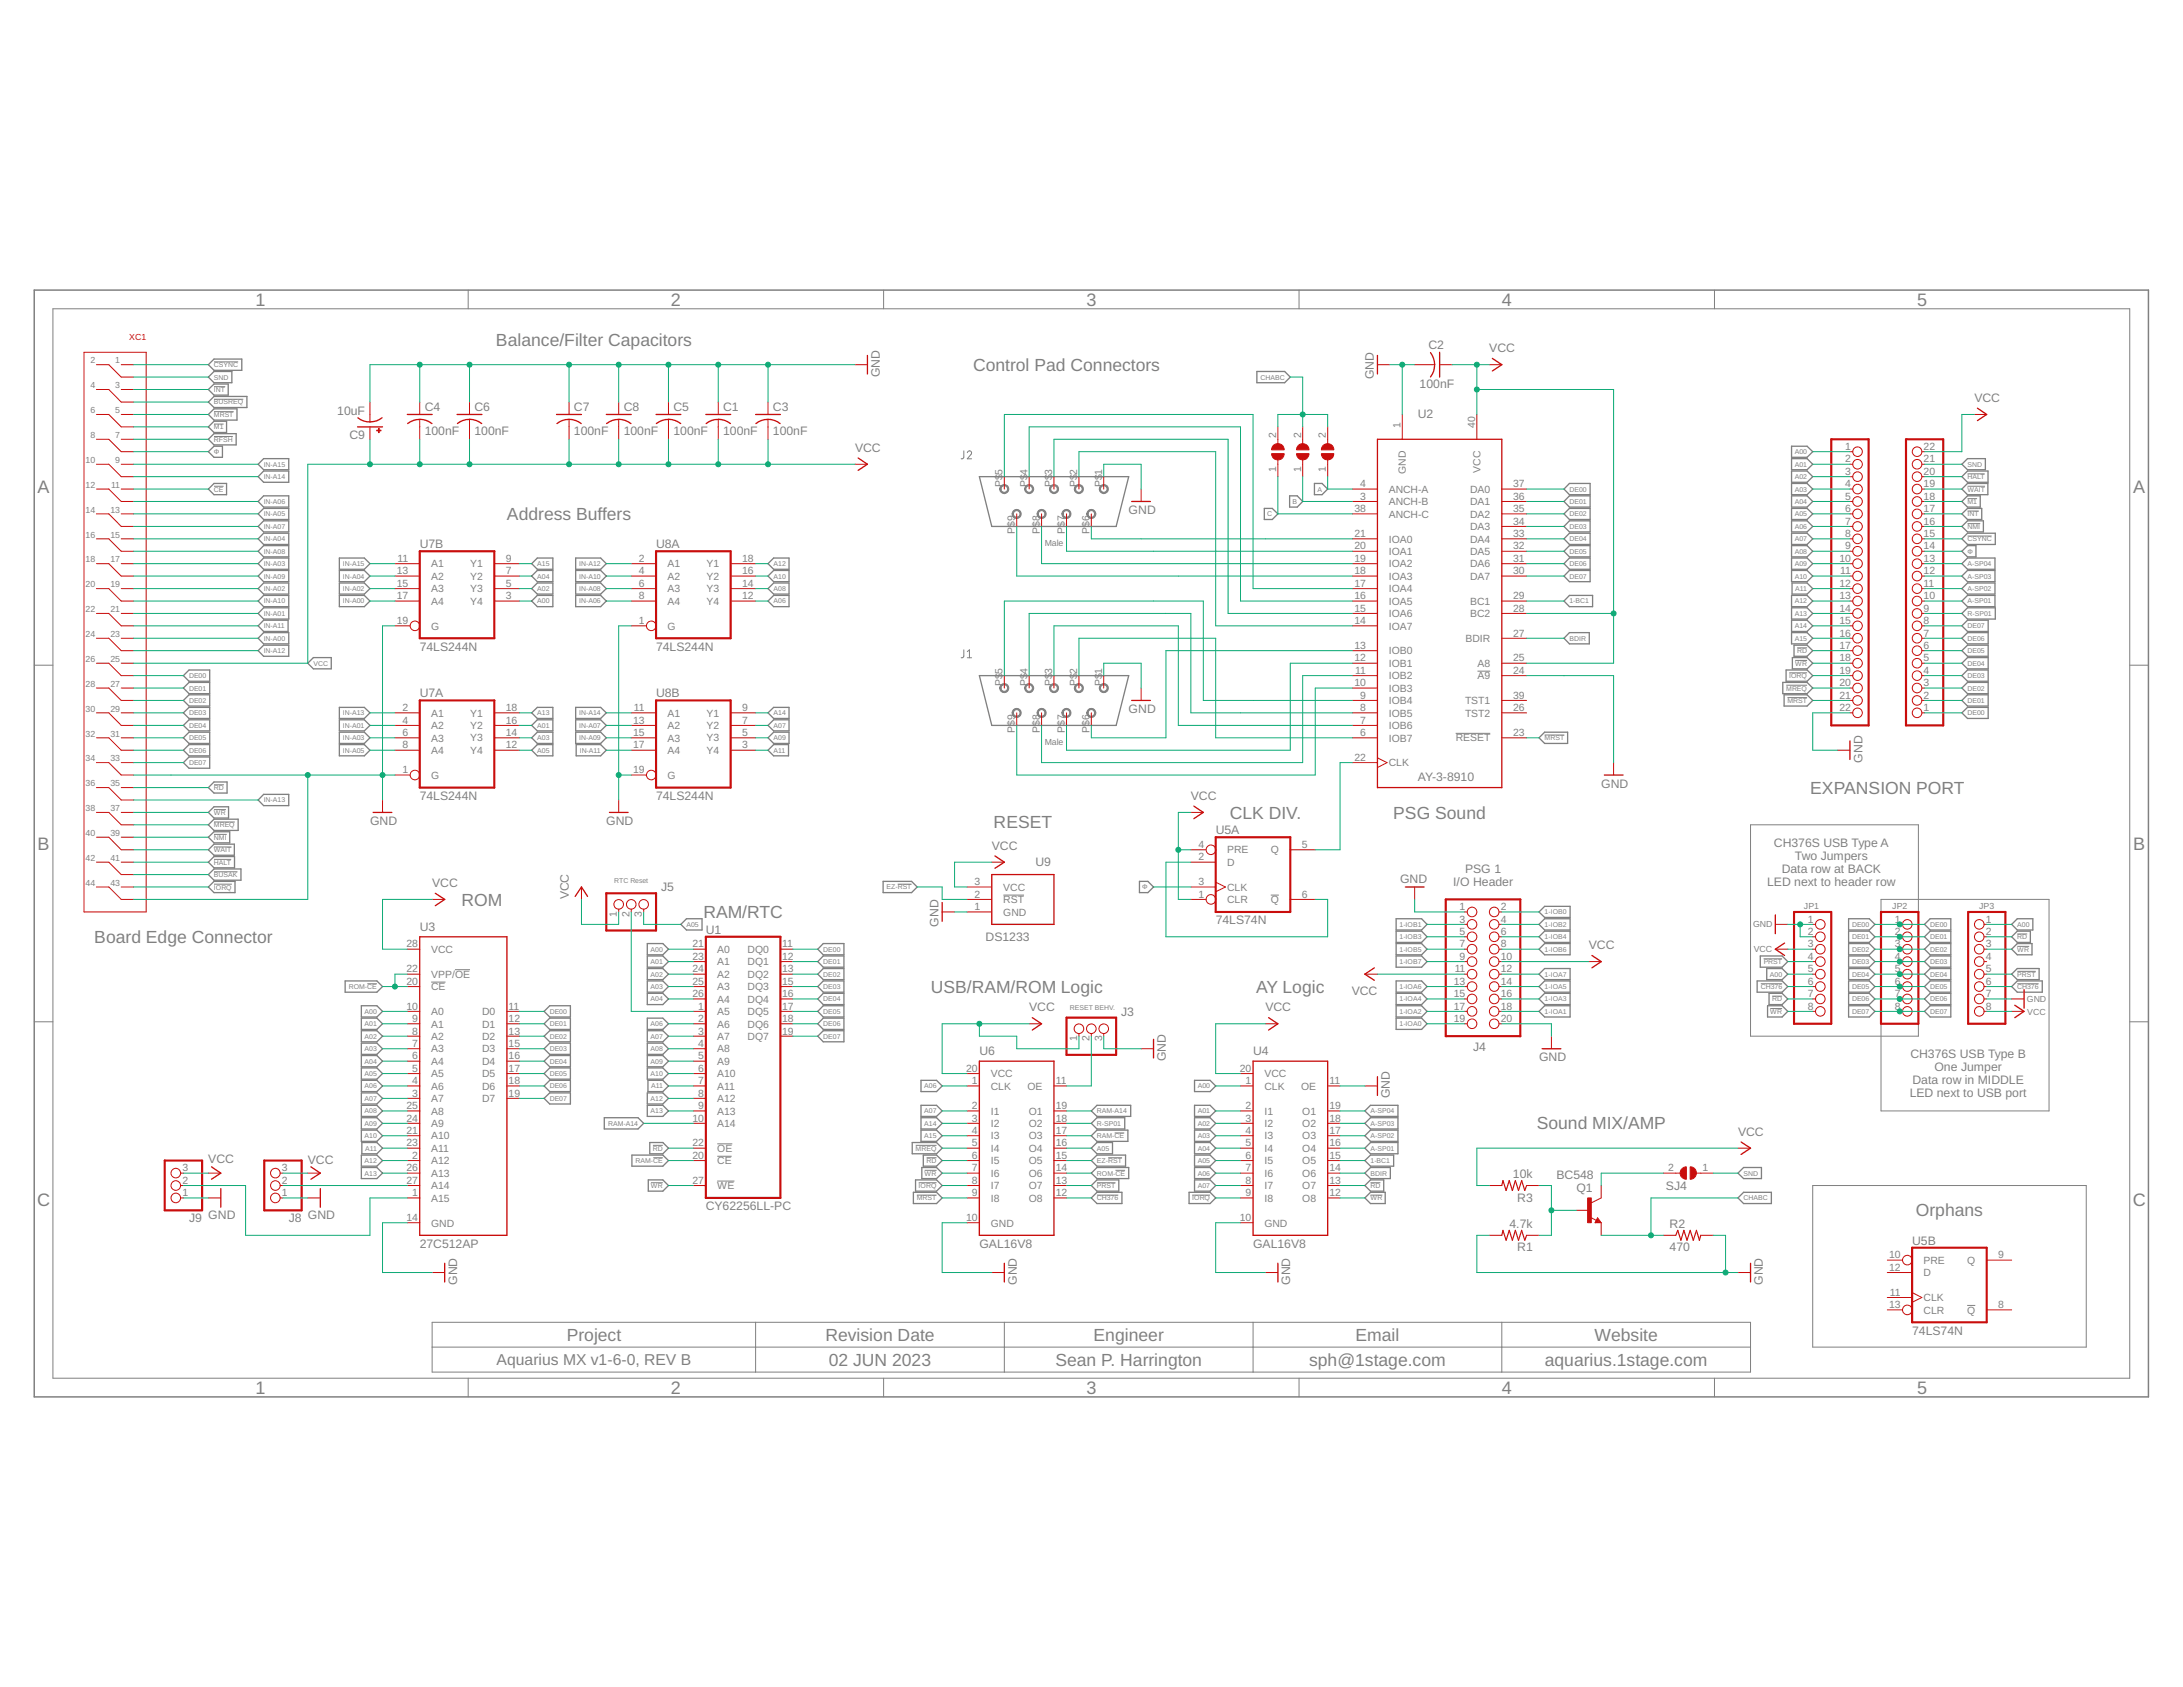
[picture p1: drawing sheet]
<svg xmlns="http://www.w3.org/2000/svg" width="279mm" height="216mm" viewBox="0 0 279 216" stroke-linecap="round" stroke-linejoin="round" font-family="sans-serif">
<defs><g id="words">
<g font-size="2.3" fill="#808080">
<text x="32.7" y="39.1">1</text>
<text x="85.9" y="39.1">2</text>
<text x="139" y="39.1">3</text>
<text x="192.2" y="39.1">4</text>
<text x="245.4" y="39.1">5</text>
<text x="4.8" y="63.1">A</text>
<text x="273" y="63.1">A</text>
<text x="4.8" y="108.8">B</text>
<text x="273" y="108.8">B</text>
<text x="4.7" y="154.4">C</text>
<text x="273" y="154.4">C</text>
<text x="32.7" y="178.4">1</text>
<text x="85.9" y="178.4">2</text>
<text x="139" y="178.4">3</text>
<text x="192.2" y="178.4">4</text>
<text x="245.4" y="178.4">5</text>
</g>
<g font-size="2.2" fill="#808080">
<text x="63.5" y="44.3">Balance/Filter Capacitors</text>
<text x="124.5" y="47.5">Control Pad Connectors</text>
<text x="64.9" y="66.6">Address Buffers</text>
<text x="231.7" y="101.6">EXPANSION PORT</text>
<text x="127.2" y="106">RESET</text>
<text x="157.4" y="104.8">CLK DIV.</text>
<text x="178.3" y="104.8">PSG Sound</text>
<text x="59.1" y="115.9">ROM</text>
<text x="90" y="117.5">RAM/RTC</text>
<text x="12.1" y="120.7">Board Edge Connector</text>
<text x="119.1" y="127">USB/RAM/ROM Logic</text>
<text x="160.8" y="127">AY Logic</text>
<text x="196.7" y="144.5">Sound MIX/AMP</text>
<text x="245.2" y="155.7">Orphans</text>
<text x="72.5" y="171.6">Project</text>
<text x="105.6" y="171.6">Revision Date</text>
<text x="140" y="171.6">Engineer</text>
<text x="173.5" y="171.6">Email</text>
<text x="204.1" y="171.6">Website</text>
<text x="106.1" y="174.8">02 JUN 2023</text>
<text x="135.1" y="174.8">Sean P. Harrington</text>
<text x="167.5" y="174.8">sph@1stage.com</text>
<text x="197.7" y="174.8">aquarius.1stage.com</text>
</g>
<text font-size="2" fill="#808080" x="63.6" y="174.7">Aquarius MX v1-6-0, REV B</text>
<g font-size="1.6" fill="#808080">
<text x="182.8" y="44.7">C2</text>
<text x="190.6" y="45.1">VCC</text>
<text x="43.2" y="53.1">10uF</text>
<text x="54.4" y="52.6">C4</text>
<text x="60.7" y="52.6">C6</text>
<text x="73.5" y="52.6">C7</text>
<text x="79.8" y="52.6">C8</text>
<text x="86.2" y="52.6">C5</text>
<text x="92.6" y="52.6">C1</text>
<text x="98.9" y="52.6">C3</text>
<text x="112.6" y="48.3" transform="rotate(-90 112.6 48.3)">GND</text>
<text x="175.8" y="48.6" transform="rotate(-90 175.8 48.6)">GND</text>
<text x="181.5" y="53.4">U2</text>
<text x="181.7" y="49.6">100nF</text>
<text x="252.7" y="51.4">VCC</text>
<text x="44.7" y="56.2">C9</text>
<text x="54.4" y="55.7">100nF</text>
<text x="60.7" y="55.7">100nF</text>
<text x="73.5" y="55.7">100nF</text>
<text x="79.8" y="55.7">100nF</text>
<text x="86.2" y="55.7">100nF</text>
<text x="92.6" y="55.7">100nF</text>
<text x="98.9" y="55.7">100nF</text>
<text x="109.4" y="57.8">VCC</text>
<text x="144.5" y="65.8">GND</text>
<text x="53.7" y="70.1">U7B</text>
<text x="84" y="70.1">U8A</text>
<text x="53.7" y="83.3">74LS244N</text>
<text x="84" y="83.3">74LS244N</text>
<text x="53.7" y="89.2">U7A</text>
<text x="84" y="89.2">U8B</text>
<text x="144.5" y="91.2">GND</text>
<text x="181.5" y="100">AY-3-8910</text>
<text x="204.9" y="100.8">GND</text>
<text x="238.4" y="97.6" transform="rotate(-90 238.4 97.6)">GND</text>
<text x="47.4" y="105.6">GND</text>
<text x="53.7" y="102.4">74LS244N</text>
<text x="77.6" y="105.6">GND</text>
<text x="84" y="102.4">74LS244N</text>
<text x="152.4" y="102.4">VCC</text>
<text x="155.6" y="106.8">U5A</text>
<text x="55.3" y="113.5">VCC</text>
<text x="126.9" y="108.7">VCC</text>
<text x="132.5" y="110.9">U9</text>
<text x="179.2" y="113.1">GND</text>
<text x="186" y="113.4">I/O Header</text>
<text x="187.5" y="111.7">PSG 1</text>
<text x="226.2" y="113.4">LED next to header row</text>
<text x="227" y="108.3">CH376S USB Type A</text>
<text x="228" y="111.7">Data row at BACK</text>
<text x="229.7" y="110">Two Jumpers</text>
<text x="53.7" y="119.1">U3</text>
<text x="72.8" y="115.1" transform="rotate(-90 72.8 115.1)">VCC</text>
<text x="84.6" y="114.1">J5</text>
<text x="90.3" y="119.5">U1</text>
<text x="120.1" y="118.6" transform="rotate(-90 120.1 118.6)">GND</text>
<text x="155.6" y="118.3">74LS74N</text>
<text x="126.1" y="120.4">DS1233</text>
<text x="203.3" y="121.5">VCC</text>
<text x="131.7" y="129.4">VCC</text>
<text x="143.5" y="130">J3</text>
<text x="162" y="129.4">VCC</text>
<text x="173" y="127.4">VCC</text>
<text x="125.4" y="135">U6</text>
<text x="149.2" y="135.8" transform="rotate(-90 149.2 135.8)">GND</text>
<text x="160.4" y="135">U4</text>
<text x="188.5" y="134.4">J4</text>
<text x="197" y="135.8">GND</text>
<text x="244.5" y="135.4">CH376S USB Type B</text>
<text x="247.6" y="137.1">One Jumper</text>
<text x="177.9" y="140.6" transform="rotate(-90 177.9 140.6)">GND</text>
<text x="244.4" y="140.4">LED next to USB port</text>
<text x="244.8" y="138.7">Data row in MIDDLE</text>
<text x="26.7" y="148.9">VCC</text>
<text x="39.4" y="149">VCC</text>
<text x="222.5" y="145.4">VCC</text>
<text x="90.3" y="154.9">CY62256LL-PC</text>
<text x="193.6" y="150.8">10k</text>
<text x="194.2" y="153.8">R3</text>
<text x="199.2" y="150.9">BC548</text>
<text x="201.8" y="152.5">Q1</text>
<text x="213.2" y="152.4">SJ4</text>
<text x="24.2" y="156.4">J9</text>
<text x="26.7" y="156">GND</text>
<text x="37" y="156.4">J8</text>
<text x="39.4" y="156">GND</text>
<text x="53.7" y="159.7">27C512AP</text>
<text x="125.4" y="159.7">GAL16V8</text>
<text x="160.4" y="159.7">GAL16V8</text>
<text x="193.2" y="157.1">4.7k</text>
<text x="194.2" y="160.1">R1</text>
<text x="213.7" y="160.2">470</text>
<text x="213.7" y="157.1">R2</text>
<text x="244.7" y="159.3">U5B</text>
<text x="58.5" y="164.5" transform="rotate(-90 58.5 164.5)">GND</text>
<text x="130.1" y="164.5" transform="rotate(-90 130.1 164.5)">GND</text>
<text x="165.1" y="164.5" transform="rotate(-90 165.1 164.5)">GND</text>
<text x="225.6" y="164.5" transform="rotate(-90 225.6 164.5)">GND</text>
<text x="244.7" y="170.8">74LS74N</text>
</g>
<g font-size="1.3" fill="#808080">
<text x="163.3" y="56" transform="rotate(-90 163.3 56)">2</text>
<text x="166.5" y="56" transform="rotate(-90 166.5 56)">2</text>
<text x="169.7" y="56" transform="rotate(-90 169.7 56)">2</text>
<text x="179.3" y="54.8" transform="rotate(-90 179.3 54.8)">1</text>
<text x="188.8" y="54.8" transform="rotate(-90 188.8 54.8)">40</text>
<text x="236.2" y="57.6">1</text>
<text x="236.2" y="59.2">2</text>
<text x="246.2" y="59.2">21</text>
<text x="246.2" y="57.6">22</text>
<text x="128.3" y="62.4" transform="rotate(-90 128.3 62.4)">P$</text>
<text x="128.3" y="60.7" transform="rotate(-90 128.3 60.7)">5</text>
<text x="131.5" y="62.4" transform="rotate(-90 131.5 62.4)">P$</text>
<text x="131.5" y="60.7" transform="rotate(-90 131.5 60.7)">4</text>
<text x="134.7" y="62.4" transform="rotate(-90 134.7 62.4)">P$</text>
<text x="134.7" y="60.7" transform="rotate(-90 134.7 60.7)">3</text>
<text x="137.9" y="62.4" transform="rotate(-90 137.9 62.4)">P$</text>
<text x="137.9" y="60.7" transform="rotate(-90 137.9 60.7)">2</text>
<text x="141" y="62.4" transform="rotate(-90 141 62.4)">P$</text>
<text x="141" y="60.7" transform="rotate(-90 141 60.7)">1</text>
<text x="163.3" y="60.4" transform="rotate(-90 163.3 60.4)">1</text>
<text x="166.5" y="60.4" transform="rotate(-90 166.5 60.4)">1</text>
<text x="169.7" y="60.4" transform="rotate(-90 169.7 60.4)">1</text>
<text x="173.3" y="65.5">38</text>
<text x="174.1" y="62.4">4</text>
<text x="174.1" y="64">3</text>
<text x="177.8" y="63.1">ANCH-A</text>
<text x="177.8" y="64.7">ANCH-B</text>
<text x="179.9" y="60.6" transform="rotate(-90 179.9 60.6)">GND</text>
<text x="188.2" y="64.7">DA1</text>
<text x="188.2" y="63.1">DA0</text>
<text x="189.5" y="60.5" transform="rotate(-90 189.5 60.5)">VCC</text>
<text x="193.7" y="65.5">35</text>
<text x="193.7" y="64">36</text>
<text x="193.7" y="62.4">37</text>
<text x="236.2" y="60.8">3</text>
<text x="236.2" y="62.4">4</text>
<text x="236.2" y="64">5</text>
<text x="236.2" y="65.5">6</text>
<text x="246.2" y="65.5">17</text>
<text x="246.2" y="64">18</text>
<text x="246.2" y="62.4">19</text>
<text x="246.2" y="60.8">20</text>
<text x="50.9" y="71.9">11</text>
<text x="64.7" y="71.9">9</text>
<text x="81.8" y="71.9">2</text>
<text x="95" y="71.9">18</text>
<text x="129.9" y="68.4" transform="rotate(-90 129.9 68.4)">P$9</text>
<text x="133.1" y="68.4" transform="rotate(-90 133.1 68.4)">P$8</text>
<text x="136.3" y="68.4" transform="rotate(-90 136.3 68.4)">P$7</text>
<text x="139.5" y="68.4" transform="rotate(-90 139.5 68.4)">P$6</text>
<text x="173.3" y="68.7">21</text>
<text x="173.3" y="70.3">20</text>
<text x="173.3" y="71.9">19</text>
<text x="177.8" y="66.2">ANCH-C</text>
<text x="177.8" y="69.4">IOA0</text>
<text x="177.8" y="71">IOA1</text>
<text x="188.2" y="71">DA5</text>
<text x="188.2" y="69.4">DA4</text>
<text x="188.2" y="67.8">DA3</text>
<text x="188.2" y="66.2">DA2</text>
<text x="193.7" y="71.9">31</text>
<text x="193.7" y="70.3">32</text>
<text x="193.7" y="68.7">33</text>
<text x="193.7" y="67.1">34</text>
<text x="235.4" y="71.9">10</text>
<text x="236.2" y="67.1">7</text>
<text x="236.2" y="68.7">8</text>
<text x="236.2" y="70.3">9</text>
<text x="246.2" y="71.9">13</text>
<text x="246.2" y="70.3">14</text>
<text x="246.2" y="68.7">15</text>
<text x="246.2" y="67.1">16</text>
<text x="50.8" y="73.5">13</text>
<text x="50.8" y="75.1">15</text>
<text x="50.8" y="76.7">17</text>
<text x="55.2" y="72.6">A1</text>
<text x="55.2" y="74.2">A2</text>
<text x="55.2" y="75.8">A3</text>
<text x="55.2" y="77.4">A4</text>
<text x="60.2" y="77.4">Y4</text>
<text x="60.2" y="75.8">Y3</text>
<text x="60.2" y="74.2">Y2</text>
<text x="60.2" y="72.6">Y1</text>
<text x="64.7" y="76.7">3</text>
<text x="64.7" y="75.1">5</text>
<text x="64.7" y="73.5">7</text>
<text x="81.8" y="73.5">4</text>
<text x="81.8" y="75.1">6</text>
<text x="81.8" y="76.7">8</text>
<text x="85.4" y="72.6">A1</text>
<text x="85.4" y="74.2">A2</text>
<text x="85.4" y="75.8">A3</text>
<text x="85.4" y="77.4">A4</text>
<text x="90.4" y="77.4">Y4</text>
<text x="90.4" y="75.8">Y3</text>
<text x="90.4" y="74.2">Y2</text>
<text x="90.4" y="72.6">Y1</text>
<text x="95" y="76.7">12</text>
<text x="95" y="75.1">14</text>
<text x="95" y="73.5">16</text>
<text x="173.3" y="73.5">18</text>
<text x="173.3" y="75.1">17</text>
<text x="173.3" y="76.7">16</text>
<text x="177.8" y="72.6">IOA2</text>
<text x="177.8" y="74.2">IOA3</text>
<text x="177.8" y="75.8">IOA4</text>
<text x="177.8" y="77.4">IOA5</text>
<text x="188.2" y="77.4">BC1</text>
<text x="188.2" y="74.2">DA7</text>
<text x="188.2" y="72.6">DA6</text>
<text x="193.7" y="76.7">29</text>
<text x="193.7" y="73.5">30</text>
<text x="235.4" y="75.1">12</text>
<text x="235.4" y="76.7">13</text>
<text x="235.5" y="73.5">11</text>
<text x="246.2" y="76.7">10</text>
<text x="246.2" y="75.1">11</text>
<text x="246.2" y="73.5">12</text>
<text x="50.8" y="79.9">19</text>
<text x="55.2" y="80.6">G</text>
<text x="81.8" y="79.9">1</text>
<text x="85.4" y="80.6">G</text>
<text x="173.3" y="78.3">15</text>
<text x="173.3" y="79.9">14</text>
<text x="173.3" y="83.1">13</text>
<text x="177.8" y="79">IOA6</text>
<text x="177.8" y="80.6">IOA7</text>
<text x="177.8" y="83.8">IOB0</text>
<text x="187.6" y="82.2">BDIR</text>
<text x="188.2" y="79">BC2</text>
<text x="193.7" y="81.5">27</text>
<text x="193.7" y="78.3">28</text>
<text x="235.4" y="78.3">14</text>
<text x="235.4" y="79.9">15</text>
<text x="235.4" y="81.5">16</text>
<text x="235.4" y="83.1">17</text>
<text x="246.2" y="83.1">6</text>
<text x="246.2" y="81.5">7</text>
<text x="246.2" y="79.9">8</text>
<text x="246.2" y="78.3">9</text>
<text x="128.3" y="87.8" transform="rotate(-90 128.3 87.8)">P$</text>
<text x="128.3" y="86.2" transform="rotate(-90 128.3 86.2)">5</text>
<text x="131.5" y="87.8" transform="rotate(-90 131.5 87.8)">P$</text>
<text x="131.5" y="86.2" transform="rotate(-90 131.5 86.2)">4</text>
<text x="134.7" y="87.8" transform="rotate(-90 134.7 87.8)">P$</text>
<text x="134.7" y="86.2" transform="rotate(-90 134.7 86.2)">3</text>
<text x="137.9" y="87.8" transform="rotate(-90 137.9 87.8)">P$</text>
<text x="137.9" y="86.2" transform="rotate(-90 137.9 86.2)">2</text>
<text x="141" y="87.8" transform="rotate(-90 141 87.8)">P$</text>
<text x="141" y="86.2" transform="rotate(-90 141 86.2)">1</text>
<text x="173.3" y="84.6">12</text>
<text x="173.3" y="87.8">10</text>
<text x="173.4" y="86.2">11</text>
<text x="174.1" y="89.4">9</text>
<text x="177.8" y="85.3">IOB1</text>
<text x="177.8" y="86.9">IOB2</text>
<text x="177.8" y="88.5">IOB3</text>
<text x="189.1" y="86.9">A9</text>
<text x="189.1" y="85.3">A8</text>
<text x="193.7" y="89.4">39</text>
<text x="193.7" y="86.2">24</text>
<text x="193.7" y="84.6">25</text>
<text x="235.4" y="84.6">18</text>
<text x="235.4" y="86.2">19</text>
<text x="235.4" y="87.8">20</text>
<text x="235.4" y="89.4">21</text>
<text x="246.2" y="89.4">2</text>
<text x="246.2" y="87.8">3</text>
<text x="246.2" y="86.2">4</text>
<text x="246.2" y="84.6">5</text>
<text x="51.5" y="91">2</text>
<text x="51.5" y="92.6">4</text>
<text x="51.5" y="94.2">6</text>
<text x="51.5" y="95.8">8</text>
<text x="55.2" y="91.7">A1</text>
<text x="55.2" y="93.3">A2</text>
<text x="55.2" y="94.9">A3</text>
<text x="60.2" y="94.9">Y3</text>
<text x="60.2" y="93.3">Y2</text>
<text x="60.2" y="91.7">Y1</text>
<text x="64.7" y="95.8">12</text>
<text x="64.7" y="94.2">14</text>
<text x="64.7" y="92.6">16</text>
<text x="64.7" y="91">18</text>
<text x="81" y="92.6">13</text>
<text x="81" y="94.2">15</text>
<text x="81" y="95.8">17</text>
<text x="81.1" y="91">11</text>
<text x="85.4" y="91.7">A1</text>
<text x="85.4" y="93.3">A2</text>
<text x="85.4" y="94.9">A3</text>
<text x="90.4" y="94.9">Y3</text>
<text x="90.4" y="93.3">Y2</text>
<text x="90.4" y="91.7">Y1</text>
<text x="95" y="95.8">3</text>
<text x="95" y="94.2">5</text>
<text x="95" y="92.6">7</text>
<text x="95" y="91">9</text>
<text x="129.9" y="93.8" transform="rotate(-90 129.9 93.8)">P$9</text>
<text x="133.1" y="93.8" transform="rotate(-90 133.1 93.8)">P$8</text>
<text x="136.3" y="93.8" transform="rotate(-90 136.3 93.8)">P$7</text>
<text x="139.5" y="93.8" transform="rotate(-90 139.5 93.8)">P$6</text>
<text x="174.1" y="91">8</text>
<text x="174.1" y="92.6">7</text>
<text x="174.1" y="94.2">6</text>
<text x="177.8" y="90.1">IOB4</text>
<text x="177.8" y="91.7">IOB5</text>
<text x="177.8" y="93.3">IOB6</text>
<text x="177.8" y="94.9">IOB7</text>
<text x="186.3" y="94.9">RESET</text>
<text x="187.5" y="91.7">TST2</text>
<text x="187.5" y="90.1">TST1</text>
<text x="193.7" y="91">26</text>
<text x="193.7" y="94.2">23</text>
<text x="235.4" y="91">22</text>
<text x="246.2" y="91">1</text>
<text x="51.5" y="99">1</text>
<text x="55.2" y="99.7">G</text>
<text x="55.2" y="96.5">A4</text>
<text x="60.2" y="96.5">Y4</text>
<text x="81" y="99">19</text>
<text x="85.4" y="99.7">G</text>
<text x="85.4" y="96.5">A4</text>
<text x="90.4" y="96.5">Y4</text>
<text x="173.3" y="97.4">22</text>
<text x="177.8" y="98.1">CLK</text>
<text x="124.7" y="113.3">3</text>
<text x="128.4" y="114">VCC</text>
<text x="153.4" y="110.1">2</text>
<text x="153.4" y="113.3">3</text>
<text x="153.4" y="108.5">4</text>
<text x="157.1" y="110.8">D</text>
<text x="157.1" y="114">CLK</text>
<text x="157.1" y="109.2">PRE</text>
<text x="162.6" y="109.2">Q</text>
<text x="166.6" y="108.5">5</text>
<text x="79" y="117.3" transform="rotate(-90 79 117.3)">1</text>
<text x="80.6" y="117.3" transform="rotate(-90 80.6 117.3)">2</text>
<text x="82.2" y="117.3" transform="rotate(-90 82.2 117.3)">3</text>
<text x="124.7" y="116.5">1</text>
<text x="124.7" y="114.9">2</text>
<text x="128.4" y="117.2">GND</text>
<text x="128.4" y="115.6">RST</text>
<text x="153.4" y="114.9">1</text>
<text x="157.1" y="115.6">CLR</text>
<text x="162.6" y="115.6">Q</text>
<text x="166.6" y="114.9">6</text>
<text x="186.8" y="116.5">1</text>
<text x="186.8" y="118.1">3</text>
<text x="186.8" y="119.7">5</text>
<text x="192.1" y="116.5">2</text>
<text x="192.1" y="118.1">4</text>
<text x="192.1" y="119.7">6</text>
<text x="231.4" y="118.1">1</text>
<text x="231.4" y="119.7">2</text>
<text x="242.5" y="118.1">1</text>
<text x="242.5" y="119.7">2</text>
<text x="254.2" y="118.1">1</text>
<text x="254.2" y="119.7">2</text>
<text x="52" y="124.4">22</text>
<text x="52" y="121.3">28</text>
<text x="55.2" y="125.1">VPP/OE</text>
<text x="55.2" y="122">VCC</text>
<text x="88.6" y="121.3">21</text>
<text x="88.6" y="122.8">23</text>
<text x="88.6" y="124.4">24</text>
<text x="91.8" y="122">A0</text>
<text x="91.8" y="123.5">A1</text>
<text x="91.8" y="125.1">A2</text>
<text x="95.7" y="122">DQ0</text>
<text x="95.7" y="123.5">DQ1</text>
<text x="95.7" y="125.1">DQ2</text>
<text x="100.1" y="121.3">11</text>
<text x="100.1" y="122.8">12</text>
<text x="100.1" y="124.4">13</text>
<text x="186.2" y="124.4">11</text>
<text x="186.8" y="121.3">7</text>
<text x="186.8" y="122.8">9</text>
<text x="192.1" y="121.3">8</text>
<text x="192.1" y="122.8">10</text>
<text x="192.1" y="124.4">12</text>
<text x="231.4" y="121.3">3</text>
<text x="231.4" y="122.8">4</text>
<text x="231.4" y="124.4">5</text>
<text x="242.5" y="121.3">3</text>
<text x="242.5" y="122.8">4</text>
<text x="242.5" y="124.4">5</text>
<text x="254.2" y="121.3">3</text>
<text x="254.2" y="122.8">4</text>
<text x="254.2" y="124.4">5</text>
<text x="52" y="129.2">10</text>
<text x="52" y="126">20</text>
<text x="52.8" y="130.8">9</text>
<text x="55.2" y="129.9">A0</text>
<text x="55.2" y="131.5">A1</text>
<text x="55.2" y="126.7">CE</text>
<text x="61.7" y="129.9">D0</text>
<text x="61.7" y="131.5">D1</text>
<text x="65.1" y="129.2">11</text>
<text x="65.1" y="130.8">12</text>
<text x="88.6" y="126">25</text>
<text x="88.6" y="127.6">26</text>
<text x="89.4" y="129.2">1</text>
<text x="89.4" y="130.8">2</text>
<text x="91.8" y="126.7">A3</text>
<text x="91.8" y="128.3">A4</text>
<text x="91.8" y="129.9">A5</text>
<text x="91.8" y="131.5">A6</text>
<text x="95.7" y="126.7">DQ3</text>
<text x="95.7" y="128.3">DQ4</text>
<text x="95.7" y="129.9">DQ5</text>
<text x="95.7" y="131.5">DQ6</text>
<text x="100.1" y="126">15</text>
<text x="100.1" y="127.6">16</text>
<text x="100.1" y="129.2">17</text>
<text x="100.1" y="130.8">18</text>
<text x="186.1" y="126">13</text>
<text x="186.1" y="127.6">15</text>
<text x="186.1" y="129.2">17</text>
<text x="186.1" y="130.8">19</text>
<text x="192.1" y="126">14</text>
<text x="192.1" y="127.6">16</text>
<text x="192.1" y="129.2">18</text>
<text x="192.1" y="130.8">20</text>
<text x="231.4" y="126">6</text>
<text x="231.4" y="127.6">7</text>
<text x="231.4" y="129.2">8</text>
<text x="242.5" y="126">6</text>
<text x="242.5" y="127.6">7</text>
<text x="242.5" y="129.2">8</text>
<text x="254.2" y="126">6</text>
<text x="254.2" y="127.6">7</text>
<text x="254.2" y="129.2">8</text>
<text x="52.8" y="132.4">8</text>
<text x="52.8" y="134">7</text>
<text x="52.8" y="135.6">6</text>
<text x="52.8" y="137.2">5</text>
<text x="55.2" y="133.1">A2</text>
<text x="55.2" y="134.7">A3</text>
<text x="55.2" y="136.3">A4</text>
<text x="55.2" y="137.9">A5</text>
<text x="61.7" y="133.1">D2</text>
<text x="61.7" y="134.7">D3</text>
<text x="61.7" y="136.3">D4</text>
<text x="61.7" y="137.9">D5</text>
<text x="65.1" y="132.4">13</text>
<text x="65.1" y="134">15</text>
<text x="65.1" y="135.6">16</text>
<text x="65.1" y="137.2">17</text>
<text x="89.4" y="132.4">3</text>
<text x="89.4" y="134">4</text>
<text x="89.4" y="135.6">5</text>
<text x="89.4" y="137.2">6</text>
<text x="91.8" y="133.1">A7</text>
<text x="91.8" y="134.7">A8</text>
<text x="91.8" y="136.3">A9</text>
<text x="91.8" y="137.9">A10</text>
<text x="95.7" y="133.1">DQ7</text>
<text x="100.1" y="132.4">19</text>
<text x="123.6" y="137.2">20</text>
<text x="126.8" y="137.9">VCC</text>
<text x="137.9" y="133.2" transform="rotate(-90 137.9 133.2)">1</text>
<text x="139.5" y="133.2" transform="rotate(-90 139.5 133.2)">2</text>
<text x="141" y="133.2" transform="rotate(-90 141 133.2)">3</text>
<text x="158.7" y="137.2">20</text>
<text x="161.8" y="137.9">VCC</text>
<text x="52" y="141.9">25</text>
<text x="52" y="143.5">24</text>
<text x="52.8" y="138.8">4</text>
<text x="52.8" y="140.4">3</text>
<text x="55.2" y="139.5">A6</text>
<text x="55.2" y="141.1">A7</text>
<text x="55.2" y="142.6">A8</text>
<text x="61.7" y="139.5">D6</text>
<text x="61.7" y="141.1">D7</text>
<text x="65.1" y="138.8">18</text>
<text x="65.1" y="140.4">19</text>
<text x="88.6" y="143.5">10</text>
<text x="89.4" y="138.8">7</text>
<text x="89.4" y="140.4">8</text>
<text x="89.4" y="141.9">9</text>
<text x="91.8" y="139.5">A11</text>
<text x="91.8" y="141.1">A12</text>
<text x="91.8" y="142.6">A13</text>
<text x="124.4" y="138.8">1</text>
<text x="124.4" y="141.9">2</text>
<text x="124.4" y="143.5">3</text>
<text x="126.8" y="139.5">CLK</text>
<text x="126.8" y="142.6">I1</text>
<text x="131.5" y="139.5">OE</text>
<text x="131.7" y="142.6">O1</text>
<text x="135.1" y="141.9">19</text>
<text x="135.1" y="143.5">18</text>
<text x="135.1" y="138.8">11</text>
<text x="159.4" y="138.8">1</text>
<text x="159.4" y="141.9">2</text>
<text x="159.4" y="143.5">3</text>
<text x="161.8" y="139.5">CLK</text>
<text x="161.8" y="142.6">I1</text>
<text x="166.5" y="139.5">OE</text>
<text x="166.7" y="142.6">O1</text>
<text x="170.1" y="141.9">19</text>
<text x="170.1" y="143.5">18</text>
<text x="170.1" y="138.8">11</text>
<text x="23.4" y="149.9">3</text>
<text x="36.1" y="149.9">3</text>
<text x="52" y="145.1">21</text>
<text x="52" y="146.7">23</text>
<text x="52" y="149.9">26</text>
<text x="52.8" y="148.3">2</text>
<text x="55.2" y="144.2">A9</text>
<text x="55.2" y="145.8">A10</text>
<text x="55.2" y="147.4">A11</text>
<text x="55.2" y="149">A12</text>
<text x="88.6" y="146.7">22</text>
<text x="88.6" y="148.3">20</text>
<text x="91.8" y="144.2">A14</text>
<text x="91.8" y="147.4">OE</text>
<text x="91.8" y="149">CE</text>
<text x="124.4" y="145.1">4</text>
<text x="124.4" y="146.7">5</text>
<text x="124.4" y="148.3">6</text>
<text x="124.4" y="149.9">7</text>
<text x="126.8" y="144.2">I2</text>
<text x="126.8" y="145.8">I3</text>
<text x="126.8" y="147.4">I4</text>
<text x="126.8" y="149">I5</text>
<text x="131.7" y="144.2">O2</text>
<text x="131.7" y="145.8">O3</text>
<text x="131.7" y="147.4">O4</text>
<text x="131.7" y="149">O5</text>
<text x="135.1" y="145.1">17</text>
<text x="135.1" y="146.7">16</text>
<text x="135.1" y="148.3">15</text>
<text x="135.1" y="149.9">14</text>
<text x="159.4" y="145.1">4</text>
<text x="159.4" y="146.7">5</text>
<text x="159.4" y="148.3">6</text>
<text x="159.4" y="149.9">7</text>
<text x="161.8" y="144.2">I2</text>
<text x="161.8" y="145.8">I3</text>
<text x="161.8" y="147.4">I4</text>
<text x="161.8" y="149">I5</text>
<text x="166.7" y="144.2">O2</text>
<text x="166.7" y="145.8">O3</text>
<text x="166.7" y="147.4">O4</text>
<text x="166.7" y="149">O5</text>
<text x="170.1" y="145.1">17</text>
<text x="170.1" y="146.7">16</text>
<text x="170.1" y="148.3">15</text>
<text x="170.1" y="149.9">14</text>
<text x="213.5" y="149.9">2</text>
<text x="217.9" y="149.9">1</text>
<text x="23.4" y="153.1">1</text>
<text x="23.4" y="151.5">2</text>
<text x="36.1" y="153.1">1</text>
<text x="36.1" y="151.5">2</text>
<text x="52" y="151.5">27</text>
<text x="52.8" y="153.1">1</text>
<text x="55.2" y="152.2">A14</text>
<text x="55.2" y="153.8">A15</text>
<text x="55.2" y="150.6">A13</text>
<text x="88.6" y="151.5">27</text>
<text x="91.8" y="152.2">WE</text>
<text x="124.4" y="151.5">8</text>
<text x="124.4" y="153.1">9</text>
<text x="126.8" y="150.6">I6</text>
<text x="126.8" y="152.2">I7</text>
<text x="126.8" y="153.8">I8</text>
<text x="131.7" y="150.6">O6</text>
<text x="131.7" y="152.2">O7</text>
<text x="131.7" y="153.8">O8</text>
<text x="135.1" y="151.5">13</text>
<text x="135.1" y="153.1">12</text>
<text x="159.4" y="151.5">8</text>
<text x="159.4" y="153.1">9</text>
<text x="161.8" y="150.6">I6</text>
<text x="161.8" y="152.2">I7</text>
<text x="161.8" y="153.8">I8</text>
<text x="166.7" y="150.6">O6</text>
<text x="166.7" y="152.2">O7</text>
<text x="166.7" y="153.8">O8</text>
<text x="170.1" y="151.5">13</text>
<text x="170.1" y="153.1">12</text>
<text x="52" y="156.3">14</text>
<text x="55.2" y="157">GND</text>
<text x="123.6" y="156.3">10</text>
<text x="126.8" y="157">GND</text>
<text x="158.7" y="156.3">10</text>
<text x="161.8" y="157">GND</text>
<text x="241.8" y="161">10</text>
<text x="246.2" y="161.7">PRE</text>
<text x="251.8" y="161.7">Q</text>
<text x="255.8" y="161">9</text>
<text x="241.8" y="167.4">13</text>
<text x="241.8" y="162.6">12</text>
<text x="241.9" y="165.8">11</text>
<text x="246.2" y="163.3">D</text>
<text x="246.2" y="166.5">CLK</text>
<text x="255.8" y="167.4">8</text>
<text x="246.2" y="168.1">CLR</text>
<text x="251.8" y="168.1">Q</text>
</g>
<g font-size="1.1" fill="#808080">
<text x="11.6" y="46.5">2</text>
<text x="14.7" y="46.5">1</text>
<text x="11.6" y="49.7">4</text>
<text x="11.6" y="52.9">6</text>
<text x="14.7" y="49.7">3</text>
<text x="14.7" y="52.9">5</text>
<text x="11" y="59.2">10</text>
<text x="11.6" y="56.1">8</text>
<text x="14.7" y="56.1">7</text>
<text x="14.7" y="59.2">9</text>
<text x="11" y="62.4">12</text>
<text x="11" y="65.6">14</text>
<text x="14.1" y="65.6">13</text>
<text x="14.2" y="62.4">11</text>
<text x="11" y="68.8">16</text>
<text x="11" y="72">18</text>
<text x="14.1" y="68.8">15</text>
<text x="14.1" y="72">17</text>
<text x="133.7" y="69.8">Male</text>
<text x="11" y="75.2">20</text>
<text x="14.1" y="75.2">19</text>
<text x="11" y="78.3">22</text>
<text x="11" y="81.5">24</text>
<text x="14.1" y="78.3">21</text>
<text x="14.1" y="81.5">23</text>
<text x="11" y="84.7">26</text>
<text x="11" y="87.9">28</text>
<text x="14.1" y="84.7">25</text>
<text x="14.1" y="87.9">27</text>
<text x="11" y="91.1">30</text>
<text x="11" y="94.3">32</text>
<text x="14.1" y="91.1">29</text>
<text x="14.1" y="94.3">31</text>
<text x="133.7" y="95.3">Male</text>
<text x="11" y="97.4">34</text>
<text x="11" y="100.6">36</text>
<text x="14.1" y="97.4">33</text>
<text x="14.1" y="100.6">35</text>
<text x="11" y="103.8">38</text>
<text x="11" y="107">40</text>
<text x="14.1" y="103.8">37</text>
<text x="14.1" y="107">39</text>
<text x="11" y="110.2">42</text>
<text x="11" y="113.4">44</text>
<text x="14.1" y="110.2">41</text>
<text x="14.1" y="113.4">43</text>
<text x="224.4" y="118.7">GND</text>
<text x="230.9" y="116.3">JP1</text>
<text x="242.2" y="116.3">JP2</text>
<text x="253.3" y="116.3">JP3</text>
<text x="224.5" y="121.9">VCC</text>
<text x="259.4" y="128.2">GND</text>
<text x="259.5" y="129.8">VCC</text>
</g>
<text font-size="1.1" fill="#c90d0c" x="16.5" y="43.5">XC1</text>
<g font-size=".9" fill="#808080">
<text x="27.4" y="47">CSYNC</text>
<text x="27.4" y="48.6">SND</text>
<text x="27.4" y="50.2">INT</text>
<text x="27.4" y="51.8">BUSREQ</text>
<text x="27.4" y="53.4">MRST</text>
<text x="161.3" y="48.6">CHABC</text>
<text x="27.4" y="54.9">M1</text>
<text x="27.4" y="56.5">RFSH</text>
<text x="27.4" y="58.1">Φ</text>
<text x="33.7" y="59.7">IN-A15</text>
<text x="229.7" y="59.7">A01</text>
<text x="229.7" y="58.1">A00</text>
<text x="251.8" y="59.7">SND</text>
<text x="27.4" y="62.9">CE</text>
<text x="33.7" y="64.5">IN-A06</text>
<text x="33.7" y="61.3">IN-A14</text>
<text x="165.4" y="64.5">B</text>
<text x="168.6" y="62.9">A</text>
<text x="200.9" y="62.9">DE00</text>
<text x="200.9" y="64.5">DE01</text>
<text x="229.7" y="64.5">A04</text>
<text x="229.7" y="62.9">A03</text>
<text x="229.7" y="61.3">A02</text>
<text x="251.8" y="64.5">M1</text>
<text x="251.8" y="62.9">WAIT</text>
<text x="251.8" y="61.3">HALT</text>
<text x="33.7" y="66.1">IN-A05</text>
<text x="33.7" y="69.3">IN-A04</text>
<text x="33.7" y="70.9">IN-A08</text>
<text x="33.7" y="67.7">IN-A07</text>
<text x="162.2" y="66.1">C</text>
<text x="200.9" y="66.1">DE02</text>
<text x="200.9" y="67.7">DE03</text>
<text x="200.9" y="69.3">DE04</text>
<text x="200.9" y="70.9">DE05</text>
<text x="229.7" y="67.7">A06</text>
<text x="229.7" y="69.3">A07</text>
<text x="229.7" y="70.9">A08</text>
<text x="229.7" y="66.1">A05</text>
<text x="251.8" y="69.3">CSYNC</text>
<text x="251.8" y="66.1">INT</text>
<text x="251.8" y="70.9">Φ</text>
<text x="251.8" y="67.7">NMI</text>
<text x="33.7" y="75.6">IN-A02</text>
<text x="33.7" y="72.5">IN-A03</text>
<text x="33.7" y="77.2">IN-A10</text>
<text x="33.7" y="74">IN-A09</text>
<text x="43.9" y="75.6">IN-A02</text>
<text x="43.9" y="74">IN-A04</text>
<text x="43.9" y="72.5">IN-A15</text>
<text x="43.9" y="77.2">IN-A00</text>
<text x="68.8" y="72.5">A15</text>
<text x="68.8" y="74">A04</text>
<text x="68.8" y="75.6">A02</text>
<text x="68.8" y="77.2">A00</text>
<text x="74.1" y="72.5">IN-A12</text>
<text x="74.1" y="74">IN-A10</text>
<text x="74.1" y="75.6">IN-A08</text>
<text x="74.1" y="77.2">IN-A06</text>
<text x="99" y="77.2">A06</text>
<text x="99" y="75.6">A08</text>
<text x="99" y="74">A10</text>
<text x="99" y="72.5">A12</text>
<text x="200.9" y="72.5">DE06</text>
<text x="200.9" y="74">DE07</text>
<text x="200.9" y="77.2">1-BC1</text>
<text x="229.7" y="72.5">A09</text>
<text x="229.7" y="74">A10</text>
<text x="229.7" y="77.2">A12</text>
<text x="229.8" y="75.6">A11</text>
<text x="251.8" y="72.5">A-SP04</text>
<text x="251.8" y="74">A-SP03</text>
<text x="251.8" y="75.6">A-SP02</text>
<text x="251.8" y="77.2">A-SP01</text>
<text x="33.7" y="78.8">IN-A01</text>
<text x="33.7" y="82">IN-A00</text>
<text x="33.7" y="83.6">IN-A12</text>
<text x="33.7" y="80.4">IN-A11</text>
<text x="200.9" y="82">BDIR</text>
<text x="229.7" y="82">A15</text>
<text x="229.7" y="80.4">A14</text>
<text x="229.7" y="78.8">A13</text>
<text x="230" y="83.6">RD</text>
<text x="251.8" y="83.6">DE05</text>
<text x="251.8" y="82">DE06</text>
<text x="251.8" y="80.4">DE07</text>
<text x="251.8" y="78.8">R-SP01</text>
<text x="24.2" y="86.8">DE00</text>
<text x="24.2" y="88.4">DE01</text>
<text x="24.2" y="90">DE02</text>
<text x="40.1" y="85.2">VCC</text>
<text x="228.6" y="88.4">MREQ</text>
<text x="228.8" y="90">MRST</text>
<text x="229" y="86.8">IORQ</text>
<text x="229.8" y="85.2">WR</text>
<text x="251.8" y="90">DE01</text>
<text x="251.8" y="88.4">DE02</text>
<text x="251.8" y="86.8">DE03</text>
<text x="251.8" y="85.2">DE04</text>
<text x="24.2" y="91.6">DE03</text>
<text x="24.2" y="93.1">DE04</text>
<text x="24.2" y="94.7">DE05</text>
<text x="43.9" y="93.1">IN-A01</text>
<text x="43.9" y="94.7">IN-A03</text>
<text x="43.9" y="91.6">IN-A13</text>
<text x="68.8" y="94.7">A03</text>
<text x="68.8" y="93.1">A01</text>
<text x="68.8" y="91.6">A13</text>
<text x="74.1" y="91.6">IN-A14</text>
<text x="74.1" y="93.1">IN-A07</text>
<text x="74.1" y="94.7">IN-A09</text>
<text x="99" y="91.6">A14</text>
<text x="99" y="93.1">A07</text>
<text x="99" y="94.7">A09</text>
<text x="197.7" y="94.7">MRST</text>
<text x="251.8" y="91.6">DE00</text>
<text x="24.2" y="96.3">DE06</text>
<text x="24.2" y="97.9">DE07</text>
<text x="27.4" y="101.1">RD</text>
<text x="43.9" y="96.3">IN-A05</text>
<text x="68.8" y="96.3">A05</text>
<text x="74.2" y="96.3">IN-A11</text>
<text x="99" y="96.3">A11</text>
<text x="27.4" y="104.3">WR</text>
<text x="27.4" y="105.9">MREQ</text>
<text x="27.4" y="107.5">NMI</text>
<text x="33.7" y="102.7">IN-A13</text>
<text x="27.4" y="109.1">WAIT</text>
<text x="27.4" y="110.7">HALT</text>
<text x="27.4" y="112.2">BUSAK</text>
<text x="27.4" y="113.8">IORQ</text>
<text x="78.6" y="113">RTC Reset</text>
<text x="113.5" y="113.8">EZ-RST</text>
<text x="146.2" y="113.8">Φ</text>
<text x="87.9" y="118.6">A05</text>
<text x="179.1" y="118.6">1-IOB1</text>
<text x="197.7" y="117">1-IOB0</text>
<text x="197.7" y="118.6">1-IOB2</text>
<text x="237" y="118.6">DE00</text>
<text x="247" y="118.6">DE00</text>
<text x="258.2" y="118.6">A00</text>
<text x="83.3" y="125">A02</text>
<text x="83.3" y="123.4">A01</text>
<text x="83.3" y="121.8">A00</text>
<text x="105.4" y="121.8">DE00</text>
<text x="105.4" y="123.4">DE01</text>
<text x="105.4" y="125">DE02</text>
<text x="179.1" y="123.4">1-IOB7</text>
<text x="179.1" y="120.2">1-IOB3</text>
<text x="179.1" y="121.8">1-IOB5</text>
<text x="197.7" y="121.8">1-IOB6</text>
<text x="197.7" y="125">1-IOA7</text>
<text x="197.7" y="120.2">1-IOB4</text>
<text x="225.7" y="123.4">PRST</text>
<text x="226.5" y="125">A00</text>
<text x="237" y="120.2">DE01</text>
<text x="237" y="121.8">DE02</text>
<text x="237" y="123.4">DE03</text>
<text x="237" y="125">DE04</text>
<text x="247" y="120.2">DE01</text>
<text x="247" y="121.8">DE02</text>
<text x="247" y="123.4">DE03</text>
<text x="247" y="125">DE04</text>
<text x="258.2" y="120.2">RD</text>
<text x="258.2" y="121.8">WR</text>
<text x="258.2" y="125">PRST</text>
<text x="44.6" y="126.6">ROM-CE</text>
<text x="46.7" y="131.3">A01</text>
<text x="46.7" y="129.8">A00</text>
<text x="70.4" y="129.8">DE00</text>
<text x="70.4" y="131.3">DE01</text>
<text x="83.3" y="131.3">A06</text>
<text x="83.3" y="128.2">A04</text>
<text x="83.3" y="126.6">A03</text>
<text x="105.4" y="126.6">DE03</text>
<text x="105.4" y="128.2">DE04</text>
<text x="105.4" y="129.8">DE05</text>
<text x="105.4" y="131.3">DE06</text>
<text x="136.9" y="129.3">RESET BEHV.</text>
<text x="179.1" y="131.3">1-IOA0</text>
<text x="179.1" y="129.8">1-IOA2</text>
<text x="179.1" y="128.2">1-IOA4</text>
<text x="179.1" y="126.6">1-IOA6</text>
<text x="197.7" y="126.6">1-IOA5</text>
<text x="197.7" y="129.8">1-IOA1</text>
<text x="197.7" y="128.2">1-IOA3</text>
<text x="225.4" y="126.6">CH376</text>
<text x="226.6" y="129.8">WR</text>
<text x="226.8" y="128.2">RD</text>
<text x="237" y="126.6">DE05</text>
<text x="237" y="128.2">DE06</text>
<text x="237" y="129.8">DE07</text>
<text x="247" y="126.6">DE05</text>
<text x="247" y="128.2">DE06</text>
<text x="247" y="129.8">DE07</text>
<text x="258.2" y="126.6">CH376</text>
<text x="46.7" y="136.1">A04</text>
<text x="46.7" y="134.5">A03</text>
<text x="46.7" y="132.9">A02</text>
<text x="46.7" y="137.7">A05</text>
<text x="70.4" y="132.9">DE02</text>
<text x="70.4" y="134.5">DE03</text>
<text x="70.4" y="136.1">DE04</text>
<text x="70.4" y="137.7">DE05</text>
<text x="83.3" y="132.9">A07</text>
<text x="83.3" y="134.5">A08</text>
<text x="83.3" y="136.1">A09</text>
<text x="83.3" y="137.7">A10</text>
<text x="105.4" y="132.9">DE07</text>
<text x="46.7" y="139.3">A06</text>
<text x="46.7" y="140.9">A07</text>
<text x="46.7" y="142.5">A08</text>
<text x="70.4" y="139.3">DE06</text>
<text x="70.4" y="140.9">DE07</text>
<text x="83.3" y="140.9">A12</text>
<text x="83.3" y="142.5">A13</text>
<text x="83.3" y="139.3">A11</text>
<text x="118.3" y="139.3">A06</text>
<text x="118.3" y="142.5">A07</text>
<text x="140.4" y="142.5">RAM-A14</text>
<text x="153.3" y="142.5">A01</text>
<text x="153.3" y="139.3">A00</text>
<text x="175.4" y="142.5">A-SP04</text>
<text x="46.7" y="144.1">A09</text>
<text x="46.7" y="145.7">A10</text>
<text x="46.7" y="148.9">A12</text>
<text x="46.7" y="147.3">A11</text>
<text x="77.8" y="144.1">RAM-A14</text>
<text x="81.4" y="148.9">RAM-CE</text>
<text x="83.6" y="147.3">RD</text>
<text x="117.2" y="147.3">MREQ</text>
<text x="118.3" y="145.7">A15</text>
<text x="118.3" y="144.1">A14</text>
<text x="118.6" y="148.9">RD</text>
<text x="140.4" y="147.3">A05</text>
<text x="140.4" y="145.7">RAM-CE</text>
<text x="140.4" y="148.9">EZ-RST</text>
<text x="140.4" y="144.1">R-SP01</text>
<text x="153.3" y="147.3">A04</text>
<text x="153.3" y="145.7">A03</text>
<text x="153.3" y="144.1">A02</text>
<text x="153.3" y="148.9">A05</text>
<text x="175.4" y="148.9">1-BC1</text>
<text x="175.4" y="144.1">A-SP03</text>
<text x="175.4" y="145.7">A-SP02</text>
<text x="175.4" y="147.3">A-SP01</text>
<text x="46.7" y="150.4">A13</text>
<text x="83.3" y="152">WR</text>
<text x="117.3" y="153.6">MRST</text>
<text x="117.6" y="152">IORQ</text>
<text x="118.3" y="150.4">WR</text>
<text x="140.4" y="150.4">ROM-CE</text>
<text x="140.4" y="152">PRST</text>
<text x="140.4" y="153.6">CH376</text>
<text x="152.6" y="153.6">IORQ</text>
<text x="153.3" y="150.4">A06</text>
<text x="153.3" y="152">A07</text>
<text x="175.4" y="152">RD</text>
<text x="175.4" y="153.6">WR</text>
<text x="175.4" y="150.4">BDIR</text>
<text x="223.2" y="150.4">SND</text>
<text x="223.2" y="153.6">CHABC</text>
</g>
</g></defs>
<g fill="none" stroke="#808080" stroke-width=".13">
<path d="M6.8 39.5h265.8v136.9h-265.8zM59.9 37.1v2.4M113.1 37.1v2.4M166.3 37.1v2.4M219.4 37.1v2.4M27.4 46.3h3.1M27.4 49.5h1.4M27.4 51.1h3.7M27.4 52.7h2.5M27.4 54.3h1.2M27.4 55.9h2.4M123.4 57.7v.8l-.2 .2h-.2"/>
<path d="M123.8 57.9a.28 .28 0 0 1 .4-.2 .28 .28 0 0 1 .1 .5l-.5 .5h.6M27.4 62.2h1.2M251.8 68.6h3.1M251.8 65.4h1.5M251.8 63.8h1.2M251.8 62.2h2.3M251.8 67h1.6M251.8 60.6h2.2M4.4 85.1h2.4M123.4 83.2v.8l-.2 .2h-.2M123.8 84.2h.6M123.8 83.4l.3-.2v1"/>
<path d="M186.3 93.9h4.4M189.1 85.9h1.6M197.7 94.1h2.5M228.6 87.7h2.7M228.8 89.3h2.5M229 86.1h2.3M229.8 84.5h1.5M230 82.9h1.3M272.6 85.1h2.4M27.4 100.4h1.3M27.4 103.6h1.5M27.4 105.2h2.7"/>
<path d="M27.4 106.8h1.6M27.4 108.4h2.2M27.4 110h2.2M27.4 111.6h3M27.4 113.2h2.3M114.9 113.2h1.8M128.4 114.6h2.7M162.6 114.6h1.1M224 105.6h21.5v27h-21.5zM240.7 115.1h21.6v27.1h-21.6zM258.2 119.5h1.3M4.4 130.8h2.4"/>
<path d="M47 125.9h1.2M55.2 125.7h1.8M58.2 124.1h2M225.4 125.9h2.7M225.7 122.7h2.4M226.6 129.1h1.5M226.8 127.5h1.3M258.2 121.1h1.5M258.2 125.9h2.7M258.2 124.3h2.4M272.6 130.8h2.4M83.3 151.4h1.5"/>
<path d="M83.6 146.6h1.2M83.6 148.2h1.2M91.8 146.4h1.9M91.8 151.2h2.2M91.8 148h1.8M117.2 146.6h2.7M117.3 153h2.6M117.6 151.4h2.3M118.3 149.8h1.6M118.6 148.2h1.3M140.4 153h2.7M140.4 151.4h2.4"/>
<path d="M141.8 148.2h1.8M142.7 145h1.2M142.8 149.8h1.2M152.6 153h2.3M175.4 153h1.5M175.4 151.4h1.3M232 151.7h35v20.7h-35zM55.3 172.4h168.7M55.3 169.2h168.7v6.4h-168.7zM59.9 176.4v2.4M96.7 169.2v6.4M113.1 176.4v2.4"/>
<path d="M128.5 169.2v6.4M160.4 169.2v6.4M166.3 176.4v2.4M192.2 169.2v6.4M219.4 176.4v2.4M251.8 167.1h1"/>
</g>
<path d="M4.4 37.1h270.6v141.7h-270.6z" fill="none" stroke="#808080" stroke-width=".19"/>
<g fill="none" stroke="#808080" stroke-width=".17">
<path d="M26.7 48.3l.7-.8h2.3v1.5h-2.3zM26.7 49.8l.7-.7h1.8v1.5h-1.8zM26.7 51.5l.7-.8h4.2v1.5h-4.2zM26.7 54.6l.7-.7h1.6v1.5h-1.6zM26.7 57.8l.7-.7h1.1v1.4h-1.1zM27.4 46h3.5v1.4h-3.5l-.7-.7zM27.4 52.3h2.9v1.5h-2.9l-.7-.8zM27.4 55.5h2.8v1.4h-2.8l-.7-.7zM33.7 58.7h3.3v1.4h-3.3l-.7-.7zM160.9 47.5h3.5l.7 .8-.7 .7h-3.5zM229.3 58.7h2l.7 .7-.7 .7h-2zM229.3 57.1h2l.7 .7-.7 .7h-2z"/>
<path d="M251.1 59.4l.7-.7h2.3v1.4h-2.3zM26.7 62.6l.7-.7h1.6v1.4h-1.6zM33 65.8l.7-.7h3.3v1.4h-3.3zM33.7 68.2h3.3v1.5h-3.3l-.7-.7zM33.7 63.5h3.3v1.4h-3.3l-.7-.7zM33.7 69.8h3.3v1.5h-3.3l-.7-.8zM33.7 71.4h3.3v1.5h-3.3l-.7-.8zM33.7 79.4h3.2v1.4h-3.2l-.7-.7zM33.7 76.2h3.3v1.4h-3.3l-.7-.7zM33.7 66.7h3.3v1.4h-3.3l-.7-.7zM33.7 73h3.3v1.4h-3.3l-.7-.7zM33.7 74.6h3.3v1.4h-3.3l-.7-.7z"/>
<path d="M33.7 60.3h3.3v1.4h-3.3l-.7-.7zM33.7 77.8h3.3v1.4h-3.3l-.7-.7zM43.4 71.4h3.2l.7 .7-.7 .8h-3.2zM43.4 76.2h3.2l.7 .7-.7 .7h-3.2zM43.4 73h3.2l.7 .7-.7 .7h-3.2zM43.4 74.6h3.2l.7 .7-.7 .7h-3.2zM68.1 72.1l.7-.7h2v1.5h-2zM68.1 73.7l.7-.7h2v1.4h-2zM68.1 75.3l.7-.7h2v1.4h-2zM68.1 76.9l.7-.7h2v1.4h-2zM73.7 71.4h3.2l.7 .7-.7 .8h-3.2zM73.7 76.2h3.2l.7 .7-.7 .7h-3.2z"/>
<path d="M73.7 73h3.2l.7 .7-.7 .7h-3.2zM73.7 74.6h3.2l.7 .7-.7 .7h-3.2zM98.3 73.7l.7-.7h2v1.4h-2zM98.3 75.3l.7-.7h2v1.4h-2zM98.3 76.9l.7-.7h2v1.4h-2zM99 71.4h2v1.5h-2l-.7-.8zM125.3 61h19.2l-1.6 6.4h-16zM161.8 65.1h1l.8 .7-.8 .7h-1zM165.1 63.5h.9l.7 .7-.7 .7h-.9zM168.2 61.9h1l.7 .7-.7 .7h-1zM200.9 68.2h2.6v1.5h-2.6l-.7-.7zM200.9 65.1h2.6v1.4h-2.6l-.7-.7z"/>
<path d="M200.9 63.5h2.6v1.4h-2.6l-.7-.7zM200.9 69.8h2.6v1.5h-2.6l-.7-.8zM200.9 71.4h2.6v1.5h-2.6l-.7-.8zM200.9 61.9h2.6v1.4h-2.6l-.7-.7zM200.9 76.2h2.9v1.4h-2.9l-.7-.7zM200.9 66.7h2.6v1.4h-2.6l-.7-.7zM200.9 73h2.6v1.4h-2.6l-.7-.7zM229.3 68.2h2l.7 .8-.7 .7h-2zM229.3 77.8h2l.7 .7-.7 .7h-2zM229.3 65.1h2l.7 .7-.7 .7h-2zM229.3 63.5h2l.7 .7-.7 .7h-2zM229.3 69.8h2l.7 .7-.7 .8h-2z"/>
<path d="M229.3 71.4h2l.7 .7-.7 .8h-2zM229.3 60.3h2l.7 .7-.7 .7h-2zM229.3 61.9h2l.7 .7-.7 .7h-2zM229.3 66.7h2l.7 .7-.7 .7h-2zM229.3 73h2l.7 .7-.7 .7h-2zM229.3 76.2h2l.7 .7-.7 .7h-2zM229.3 79.4h2l.7 .7-.7 .7h-2zM229.4 74.6h1.9l.7 .7-.7 .7h-1.9zM251.1 69l.7-.8h3.6v1.5h-3.6zM251.1 78.5l.7-.7h3.6v1.4h-3.6zM251.1 65.8l.7-.7h1.8v1.4h-1.8zM251.1 70.5l.7-.7h1.1v1.5h-1.1z"/>
<path d="M251.1 64.2l.7-.7h1.6v1.4h-1.6zM251.1 62.6l.7-.7h2.6v1.4h-2.6zM251.1 61l.7-.7h2.6v1.4h-2.6zM251.1 67.4l.7-.7h2.1v1.4h-2.1zM251.8 71.4h3.5v1.5h-3.5l-.7-.8zM251.8 76.2h3.5v1.4h-3.5l-.7-.7zM251.8 73h3.5v1.4h-3.5l-.7-.7zM251.8 74.6h3.5v1.4h-3.5l-.7-.7zM23.5 89.6l.7-.7h2.6v1.5h-2.6zM23.5 91.2l.7-.7h2.6v1.4h-2.6zM23.5 86.5l.7-.8h2.6v1.5h-2.6zM23.5 88.1l.7-.8h2.6v1.5h-2.6z"/>
<path d="M23.5 97.6l.7-.7h2.6v1.4h-2.6zM24.2 93.7h2.6v1.4h-2.6l-.7-.7zM24.2 92.1h2.6v1.4h-2.6l-.7-.7zM24.2 95.3h2.6v1.4h-2.6l-.7-.7zM33 83.3l.7-.7h3.3v1.4h-3.3zM33.7 81h3.3v1.4h-3.3l-.7-.7zM39.4 84.9l.7-.7h2.3v1.4h-2.3zM43.4 93.7h3.2l.7 .7-.7 .7h-3.2zM43.4 90.5h3.2l.7 .7-.7 .7h-3.2zM43.4 92.1h3.2l.7 .7-.7 .7h-3.2zM43.4 95.3h3.2l.7 .7-.7 .7h-3.2zM68.1 91.2l.7-.7h2v1.4h-2z"/>
<path d="M68.1 92.8l.7-.7h2v1.4h-2zM68.1 96l.7-.7h2v1.4h-2zM68.8 93.7h2v1.4h-2l-.7-.7zM73.7 93.7h3.2l.7 .7-.7 .7h-3.2zM73.7 90.5h3.2l.7 .7-.7 .7h-3.2zM73.7 92.1h3.2l.7 .7-.7 .7h-3.2zM73.7 95.3h3.2l.7 .7-.7 .7h-3.2zM98.3 91.2l.7-.7h2v1.4h-2zM98.3 92.8l.7-.7h2v1.4h-2zM98.3 96l.7-.7h1.9v1.4h-1.9zM99 93.7h2v1.4h-2l-.7-.7zM125.3 86.5h19.2l-1.6 6.3h-16z"/>
<path d="M197 94.4l.7-.7h2.9v1.4h-2.9zM200.9 81h2.5v1.4h-2.5l-.7-.7zM228.2 87.3h3.1l.7 .8-.7 .7h-3.1zM228.3 88.9h3l.7 .7-.7 .8h-3zM228.6 85.7h2.7l.7 .8-.7 .7h-2.7zM229.3 81h2l.7 .7-.7 .7h-2zM229.4 84.2h1.9l.7 .7-.7 .7h-1.9zM229.6 82.6h1.7l.7 .7-.7 .7h-1.7zM251.1 89.6l.7-.7h2.7v1.5h-2.7zM251.1 81.7l.7-.7h2.7v1.4h-2.7zM251.1 91.2l.7-.7h2.7v1.4h-2.7zM251.1 80.1l.7-.7h2.7v1.4h-2.7z"/>
<path d="M251.1 83.3l.7-.7h2.7v1.4h-2.7zM251.1 88.1l.7-.8h2.7v1.5h-2.7zM251.8 84.2h2.7v1.4h-2.7l-.7-.7zM251.8 85.7h2.7v1.5h-2.7l-.7-.7zM26.7 113.5l.7-.7h2.7v1.4h-2.7zM26.7 107.1l.7-.7h2v1.5h-2zM26.7 108.8l.7-.8h2.6v1.5h-2.6zM26.7 110.3l.7-.7h2.6v1.5h-2.6zM26.7 111.9l.7-.7h3.4v1.4h-3.4zM27.4 100.1h1.7v1.4h-1.7l-.7-.7zM27.4 103.3h1.9v1.4h-1.9l-.7-.7zM27.4 104.8h3.1v1.5h-3.1l-.7-.7z"/>
<path d="M33.7 101.7h3.3v1.4h-3.3l-.7-.7zM87.9 117.6h2v1.4h-2l-.8-.7zM113 112.8h3.7l.7 .7-.7 .7h-3.7zM145.8 112.8h1.1l.7 .7-.7 .7h-1.1zM178.7 117.6h3.2l.7 .7-.7 .7h-3.2zM178.7 119.2h3.2l.7 .7-.7 .7h-3.2zM197 118.3l.7-.7h3.3v1.4h-3.3zM197 116.7l.7-.7h3.3v1.4h-3.3zM197 119.9l.7-.7h3.3v1.4h-3.3zM236.6 117.6h2.6l.8 .7-.8 .7h-2.6zM236.6 119.2h2.6l.8 .7-.8 .7h-2.6zM246.3 119.9l.7-.7h2.7v1.4h-2.7z"/>
<path d="M247 117.6h2.7v1.4h-2.7l-.7-.7zM257.5 118.3l.7-.7h2v1.4h-2zM257.5 119.9l.7-.7h1.7v1.4h-1.7zM44.2 125.5h4l.8 .8-.8 .7h-4zM46.2 130.3h2l.8 .7-.8 .7h-2zM46.2 138.3h2l.8 .7-.8 .7h-2zM46.2 128.7h2l.8 .7-.8 .8h-2zM46.2 131.9h2l.8 .7-.8 .7h-2zM46.2 133.5h2l.8 .7-.8 .7h-2zM46.2 135.1h2l.8 .7-.8 .7h-2zM46.2 136.7h2l.8 .7-.8 .7h-2zM46.2 139.9h2l.8 .7-.8 .7h-2z"/>
<path d="M69.6 131l.8-.7h2.6v1.4h-2.6zM69.6 139l.8-.7h2.6v1.4h-2.6zM69.6 132.6l.8-.7h2.6v1.4h-2.6zM69.6 135.8l.8-.7h2.6v1.4h-2.6zM69.6 134.2l.8-.7h2.6v1.4h-2.6zM69.6 137.4l.8-.7h2.6v1.4h-2.6zM69.6 129.4l.8-.7h2.6v1.5h-2.6zM82.8 130.3h2l.8 .7-.8 .7h-2zM82.8 120.8h2l.8 .7-.8 .7h-2zM82.8 122.3h2l.8 .8-.8 .7h-2zM82.8 124h2l.8 .7-.8 .7h-2zM82.8 125.5h2l.8 .8-.8 .7h-2z"/>
<path d="M82.8 127.1h2l.8 .7-.8 .8h-2zM82.8 131.9h2l.8 .7-.8 .7h-2zM82.8 133.5h2l.8 .7-.8 .7h-2zM82.8 135.1h2l.8 .7-.8 .7h-2zM82.8 136.7h2l.8 .7-.8 .7h-2zM82.8 139.9h2l.8 .7-.8 .7h-2zM82.9 138.3h1.9l.8 .7-.8 .7h-1.9zM104.7 132.6l.7-.7h2.6v1.4h-2.6zM105.4 130.3h2.6v1.4h-2.6l-.7-.7zM105.4 127.1h2.6v1.5h-2.6l-.7-.8zM105.4 125.5h2.6v1.5h-2.6l-.7-.7zM105.4 124h2.6v1.4h-2.6l-.7-.7z"/>
<path d="M105.4 122.3h2.6v1.5h-2.6l-.7-.7zM105.4 120.8h2.6v1.4h-2.6l-.7-.7zM105.4 128.7h2.6v1.5h-2.6l-.7-.8zM117.9 138.3h2l.7 .7-.7 .7h-2zM152.9 138.3h2l.7 .7-.7 .7h-2zM178.7 130.3h3.2l.7 .7-.7 .7h-3.2zM178.7 127.1h3.2l.7 .7-.7 .8h-3.2zM178.7 125.5h3.2l.7 .8-.7 .7h-3.2zM178.7 122.3h3.2l.7 .8-.7 .7h-3.2zM178.7 120.8h3.2l.7 .7-.7 .7h-3.2zM178.7 128.7h3.2l.7 .7-.7 .8h-3.2zM197 127.8l.7-.7h3.3v1.5h-3.3z"/>
<path d="M197 126.3l.7-.8h3.3v1.5h-3.3zM197 124.7l.7-.7h3.3v1.4h-3.3zM197 121.5l.7-.7h3.3v1.4h-3.3zM197 129.4l.7-.7h3.3v1.5h-3.3zM224.9 125.5h3.2l.7 .8-.7 .7h-3.2zM225.3 122.3h2.8l.7 .8-.7 .7h-2.8zM226.1 124h2l.7 .7-.7 .7h-2zM226.2 128.7h1.9l.7 .7-.7 .8h-1.9zM226.4 127.1h1.7l.7 .7-.7 .8h-1.7zM236.6 127.1h2.6l.8 .7-.8 .8h-2.6zM236.6 125.5h2.6l.8 .8-.8 .7h-2.6zM236.6 124h2.6l.8 .7-.8 .7h-2.6z"/>
<path d="M236.6 122.3h2.6l.8 .8-.8 .7h-2.6zM236.6 120.8h2.6l.8 .7-.8 .7h-2.6zM236.6 128.7h2.6l.8 .7-.8 .8h-2.6zM246.3 126.3l.7-.8h2.7v1.5h-2.7zM246.3 127.8l.7-.7h2.7v1.5h-2.7zM246.3 124.7l.7-.7h2.7v1.4h-2.7zM246.3 123.1l.7-.8h2.7v1.5h-2.7zM246.3 121.5l.7-.7h2.7v1.4h-2.7zM246.3 129.4l.7-.7h2.7v1.5h-2.7zM257.5 121.5l.7-.7h1.9v1.4h-1.9zM258.2 125.5h3.2v1.5h-3.2l-.7-.7zM258.2 124h2.8v1.4h-2.8l-.7-.7z"/>
<path d="M46.2 149.4h2l.8 .7-.8 .7h-2zM46.2 144.6h2l.8 .8-.8 .7h-2zM46.2 143h2l.8 .8-.8 .7h-2zM46.2 141.5h2l.8 .7-.8 .7h-2zM46.2 147.8h2l.8 .7-.8 .7h-2zM46.3 146.2h1.9l.8 .7-.8 .8h-1.9zM69.6 140.6l.8-.7h2.6v1.4h-2.6zM77.3 143h4.4l.7 .8-.7 .7h-4.4zM80.9 147.8h3.9l.8 .7-.8 .7h-3.9zM82.8 141.5h2l.8 .7-.8 .7h-2zM83 151h1.8l.8 .7-.8 .7h-1.8zM83.2 146.2h1.6l.8 .7-.8 .8h-1.6z"/>
<path d="M116.8 146.2h3.1l.7 .7-.7 .8h-3.1zM116.9 152.6h3l.7 .7-.7 .7h-3zM117.2 151h2.7l.7 .7-.7 .7h-2.7zM117.9 144.6h2l.7 .8-.7 .7h-2zM117.9 141.5h2l.7 .7-.7 .7h-2zM117.9 143h2l.7 .8-.7 .7h-2zM118 149.4h1.9l.7 .7-.7 .7h-1.9zM118.2 147.8h1.7l.7 .7-.7 .7h-1.7zM139.7 153.3l.7-.7h3.2v1.4h-3.2zM139.7 145.4l.7-.8h4v1.5h-4zM139.7 143.8l.7-.8h3.6v1.5h-3.6zM139.7 142.2l.7-.7h4.3v1.4h-4.3z"/>
<path d="M139.7 146.9l.7-.7h2v1.5h-2zM139.7 148.5l.7-.7h3.7v1.4h-3.7zM140.4 149.4h4.1v1.4h-4.1l-.7-.7zM140.4 151h2.8v1.4h-2.8l-.7-.7zM152.2 152.6h2.7l.7 .7-.7 .7h-2.7zM152.9 149.4h2l.7 .7-.7 .7h-2zM152.9 144.6h2l.7 .8-.7 .7h-2zM152.9 143h2l.7 .8-.7 .7h-2zM152.9 141.5h2l.7 .7-.7 .7h-2zM152.9 146.2h2l.7 .7-.7 .8h-2zM152.9 147.8h2l.7 .7-.7 .7h-2zM152.9 151h2l.7 .7-.7 .7h-2z"/>
<path d="M174.7 153.3l.7-.7h1.9v1.4h-1.9zM174.7 145.4l.7-.8h3.5v1.5h-3.5zM174.7 143.8l.7-.8h3.5v1.5h-3.5zM174.7 142.2l.7-.7h3.5v1.4h-3.5zM174.7 151.7l.7-.7h1.7v1.4h-1.7zM174.7 146.9l.7-.7h3.5v1.5h-3.5zM174.7 148.5l.7-.7h3v1.4h-3zM175.4 149.4h2.5v1.4h-2.5l-.7-.7zM222.4 153.3l.8-.7h3.5v1.4h-3.5zM223.2 149.4h2.2v1.4h-2.2l-.8-.7z"/>
</g>
<g fill="#808080" stroke="#808080" stroke-width=".13">
<path d="M128.1 87.7a.58 .58 0 0 1 .9 .1 .58 .58 0 0 1-.3 .8 .58 .58 0 0 1-.7-.5h.1a.43 .43 0 0 1 .6-.4 .43 .43 0 0 1 .1 .7 .43 .43 0 0 1-.7-.2v-.1h-.1z" fill-rule="evenodd"/>
<path d="M131.3 87.7a.58 .58 0 0 1 .9 .1 .58 .58 0 0 1-.4 .8 .58 .58 0 0 1-.7-.5h.2a.43 .43 0 0 1 .6-.4 .43 .43 0 0 1 .1 .7 .43 .43 0 0 1-.7-.2v-.1h-.2z" fill-rule="evenodd"/>
<path d="M134.5 87.7a.58 .58 0 0 1 .9 .1 .58 .58 0 0 1-.3 .8 .58 .58 0 0 1-.8-.5h.2a.43 .43 0 0 1 .5-.5 .43 .43 0 0 1 .2 .7 .43 .43 0 0 1-.7-.1v-.1h-.2z" fill-rule="evenodd"/>
<path d="M137.7 87.7a.58 .58 0 0 1 .9 .1 .58 .58 0 0 1-.4 .8 .58 .58 0 0 1-.7-.5h.2a.43 .43 0 0 1 .6-.4 .43 .43 0 0 1 .1 .7 .43 .43 0 0 1-.7-.2v-.1h-.2z" fill-rule="evenodd"/>
<path d="M140.9 87.7a.58 .58 0 0 1 .9 .1 .58 .58 0 0 1-.4 .8 .58 .58 0 0 1-.7-.5h.1a.43 .43 0 0 1 .6-.5 .43 .43 0 0 1 .2 .7 .43 .43 0 0 1-.7-.1l-.1-.1h-.1z" fill-rule="evenodd"/>
<path d="M139.3 90.8a.58 .58 0 0 1 .9 .2 .58 .58 0 0 1-.4 .8 .58 .58 0 0 1-.7-.6h.2a.41 .41 0 0 1 .5-.4 .41 .41 0 0 1 .2 .7 .41 .41 0 0 1-.7-.1v-.2h-.2z" fill-rule="evenodd"/>
<path d="M136.1 90.8a.58 .58 0 0 1 .9 .1 .58 .58 0 0 1-.4 .9 .58 .58 0 0 1-.7-.6h.2a.42 .42 0 0 1 .6-.3 .42 .42 0 0 1 .1 .7 .42 .42 0 0 1-.7-.2v-.2h-.2z" fill-rule="evenodd"/>
<path d="M132.9 90.8a.58 .58 0 0 1 .9 .1 .58 .58 0 0 1-.3 .9 .58 .58 0 0 1-.8-.6h.2a.42 .42 0 0 1 .6-.4 .42 .42 0 0 1 .1 .7 .42 .42 0 0 1-.7-.1v-.2h-.2z" fill-rule="evenodd"/>
<path d="M129.7 90.8a.58 .58 0 0 1 .9 .1 .58 .58 0 0 1-.3 .9 .58 .58 0 0 1-.8-.6h.2a.42 .42 0 0 1 .6-.3 .42 .42 0 0 1 .1 .7 .42 .42 0 0 1-.7-.2v-.2h-.2z" fill-rule="evenodd"/>
<path d="M128.1 62.2a.59 .59 0 0 1 .9 .1 .59 .59 0 0 1-.3 .8 .59 .59 0 0 1-.7-.5h.1a.43 .43 0 0 1 .6-.4 .43 .43 0 0 1 .1 .7 .43 .43 0 0 1-.7-.1v-.2h-.1z" fill-rule="evenodd"/>
<path d="M131.3 62.2a.58 .58 0 0 1 .9 .1 .58 .58 0 0 1-.4 .9 .58 .58 0 0 1-.7-.6h.2a.43 .43 0 0 1 .6-.4 .43 .43 0 0 1 .1 .7 .43 .43 0 0 1-.7-.1v-.2h-.2z" fill-rule="evenodd"/>
<path d="M134.5 62.2a.59 .59 0 0 1 .9 .1 .59 .59 0 0 1-.3 .8 .59 .59 0 0 1-.8-.5h.2a.43 .43 0 0 1 .5-.4 .43 .43 0 0 1 .2 .7 .43 .43 0 0 1-.7-.1v-.2h-.2z" fill-rule="evenodd"/>
<path d="M137.7 62.2a.59 .59 0 0 1 .9 .1 .59 .59 0 0 1-.4 .8 .59 .59 0 0 1-.7-.5h.2a.43 .43 0 0 1 .6-.4 .43 .43 0 0 1 .1 .7 .43 .43 0 0 1-.7-.1v-.2h-.2z" fill-rule="evenodd"/>
<path d="M140.9 62.2a.59 .59 0 0 1 .9 .1 .59 .59 0 0 1-.4 .8 .59 .59 0 0 1-.7-.5h.1a.43 .43 0 0 1 .6-.4 .43 .43 0 0 1 .2 .7 .43 .43 0 0 1-.7-.1l-.1-.2h-.1z" fill-rule="evenodd"/>
<path d="M139.3 65.4a.58 .58 0 0 1 .9 .1 .58 .58 0 0 1-.4 .9 .58 .58 0 0 1-.7-.6h.2a.41 .41 0 0 1 .5-.4 .41 .41 0 0 1 .2 .6 .41 .41 0 0 1-.7-.1v-.1h-.2z" fill-rule="evenodd"/>
<path d="M136.1 65.4a.58 .58 0 0 1 .9 .1 .58 .58 0 0 1-.4 .8 .58 .58 0 0 1-.7-.5h.2a.42 .42 0 0 1 .6-.4 .42 .42 0 0 1 .1 .7 .42 .42 0 0 1-.7-.2v-.1h-.2z" fill-rule="evenodd"/>
<path d="M132.9 65.4a.58 .58 0 0 1 .9 .1 .58 .58 0 0 1-.3 .8 .58 .58 0 0 1-.8-.5h.2a.42 .42 0 0 1 .6-.4 .42 .42 0 0 1 .1 .6 .42 .42 0 0 1-.7-.1v-.1h-.2z" fill-rule="evenodd"/>
<path d="M129.7 65.4a.58 .58 0 0 1 .9 .1 .58 .58 0 0 1-.3 .8 .58 .58 0 0 1-.8-.5h.2a.42 .42 0 0 1 .6-.4 .42 .42 0 0 1 .1 .7 .42 .42 0 0 1-.7-.2v-.1h-.2z" fill-rule="evenodd"/>
</g>
<g fill="none" stroke="#c90d0c" stroke-width=".13">
<path d="M10.8 45.1h7.9v71.6h-7.9zM12.3 46.7h1.6l1.6 1.6h1.6M12.3 49.8h1.6l1.6 1.7h1.6M12.3 53h1.6l1.6 1.6h1.6M12.3 56.2h1.6l1.6 1.6h1.6M12.3 59.4h1.6l1.6 1.6h1.6M15.5 46.7h1.6M15.5 49.8h1.6M15.5 53h1.6M15.5 56.2h1.6M15.5 59.4h1.6M47.3 51.5v2.5"/>
<path d="M47.3 54.6v1.6M53.7 51.5v1.5M53.7 53.7v2.5M60.1 51.5v1.5M60.1 53.7v2.5M72.8 51.5v1.5M72.8 53.7v2.5M79.2 51.5v1.5M79.2 53.7v2.5M85.6 51.5v1.5M85.6 53.7v2.5M91.9 51.5v1.5"/>
<path d="M91.9 53.7v2.5M98.3 51.5v1.5M98.3 53.7v2.5M109.4 46.7h1.6M109.4 59.4h1.6M163.6 54.6v2.2M163.6 58.8v2.2M166.7 54.6v2.2M166.7 58.8v2.2M169.9 54.6v2.2M169.9 58.8v2.2M176.3 46.7h1.6"/>
<path d="M179.5 53v3.2M181.1 46.7h2.5M184.3 46.7h1.5M189 53v3.2M190.6 46.7h1.6M236.8 57.8h.3M236.8 59.4h.3M246 57.8h.3M246 59.4h.3M252.7 53h1.6M12.3 62.6h1.6l1.6 1.6h1.6M12.3 65.8h1.6l1.6 1.6h1.6"/>
<path d="M12.3 69h1.6l1.6 1.5h1.6M12.3 72.1h1.6l1.6 1.6h1.6M12.3 75.3h1.6l1.6 1.6h1.6M12.3 78.5h1.6l1.6 1.6h1.6M15.5 62.6h1.6M15.5 65.8h1.6M15.5 69h1.6M15.5 72.1h1.6M15.5 75.3h1.6M15.5 78.5h1.6M50.5 72.1h3.2M50.5 73.7h3.2"/>
<path d="M50.5 75.3h3.2M50.5 76.9h3.2M63.3 72.1h3.2M63.3 73.7h3.2M63.3 75.3h3.2M63.3 76.9h3.2M80.8 72.1h3.2M80.8 73.7h3.2M80.8 75.3h3.2M80.8 76.9h3.2M93.5 72.1h3.2M93.5 73.7h3.2"/>
<path d="M93.5 75.3h3.2M93.5 76.9h3.2M128.5 61v1.6M130.1 65.8v1.6M131.7 61v1.6M133.3 65.8v1.6M134.9 61v1.6M136.5 65.8v1.6M138.1 61v1.6M139.7 65.8v1.6M141.3 61v1.6M146 62.6v1.6"/>
<path d="M173.1 62.6h3.2M173.1 64.2h3.2M173.1 65.8h3.2M173.1 69h3.2M173.1 70.5h3.2M173.1 72.1h3.2M173.1 73.7h3.2M173.1 75.3h3.2M173.1 76.9h3.2M173.1 78.5h3.2M192.2 62.6h3.2M192.2 64.2h3.2"/>
<path d="M192.2 65.8h3.2M192.2 69h3.2M192.2 70.5h3.2M192.2 72.1h3.2M192.2 73.7h3.2M192.2 76.9h3.2M192.2 78.5h3.2M192.2 67.4h3.2M236.8 62.6h.3M236.8 64.2h.3M236.8 65.8h.3M236.8 69h.3"/>
<path d="M236.8 70.5h.3M236.8 72.1h.3M236.8 73.7h.3M236.8 75.3h.3M236.8 76.9h.3M236.8 78.5h.3M236.8 67.4h.3M236.8 61h.3M246 62.6h.3M246 64.2h.3M246 65.8h.3M246 69h.3"/>
<path d="M246 70.5h.3M246 72.1h.3M246 73.7h.3M246 75.3h.3M246 76.9h.3M246 78.5h.3M246 67.4h.3M246 61h.3M12.3 81.7h1.6l1.6 1.6h1.6M12.3 84.9h1.6l1.6 1.6h1.6M12.3 88.1h1.6l1.6 1.5h1.6M12.3 91.2h1.6l1.6 1.6h1.6"/>
<path d="M12.3 94.4h1.6l1.6 1.6h1.6M12.3 97.6h1.6l1.6 1.6h1.6M15.5 84.9h1.6M15.5 88.1h1.6M15.5 91.2h1.6M15.5 94.4h1.6M15.5 97.6h1.6M15.5 81.7h1.6M50.5 80.1h2M50.5 91.2h3.2M50.5 92.8h3.2M50.5 94.4h3.2"/>
<path d="M50.5 99.2h2M50.5 96h3.2M63.3 91.2h3.2M63.3 92.8h3.2M63.3 94.4h3.2M63.3 96h3.2M80.8 80.1h1.9M80.8 91.2h3.2M80.8 92.8h3.2M80.8 94.4h3.2M80.8 99.2h1.9M80.8 96h3.2"/>
<path d="M93.5 91.2h3.2M93.5 92.8h3.2M93.5 94.4h3.2M93.5 96h3.2M128.5 86.5v1.6M130.1 91.2v1.6M131.7 86.5v1.6M133.3 91.2v1.6M134.9 86.5v1.6M136.5 91.2v1.6M138.1 86.5v1.6M139.7 91.2v1.6"/>
<path d="M141.3 86.5v1.6M146 88.1v1.5M173.1 80.1h3.2M173.1 83.3h3.2M173.1 84.9h3.2M173.1 86.5h3.2M173.1 88.1h3.2M173.1 89.6h3.2M173.1 91.2h3.2M173.1 92.8h3.2M173.1 94.4h3.2M173.1 97.6h3.2"/>
<path d="M176.3 97l1.2 .6-1.2 .6M192.2 84.9h3.2M192.2 86.5h3.2M192.2 89.6h3.2M192.2 91.2h3.2M192.2 94.4h3.2M192.2 81.7h3.2M206.5 97.6v1.6M235.2 96h1.6M236.8 80.1h.3M236.8 83.3h.3M236.8 84.9h.3"/>
<path d="M236.8 86.5h.3M236.8 88.1h.3M236.8 89.6h.3M236.8 91.2h.3M236.8 81.7h.3M246 80.1h.3M246 83.3h.3M246 84.9h.3M246 86.5h.3M246 88.1h.3M246 89.6h.3M246 91.2h.3"/>
<path d="M246 81.7h.3M12.3 113.5h1.6l1.6 1.6h1.6M12.3 110.3h1.6l1.6 1.6h1.6M12.3 107.1h1.6l1.6 1.7h1.6M12.3 100.8h1.6l1.6 1.6h1.6M12.3 104h1.6l1.6 1.6h1.6M15.5 110.3h1.6M15.5 113.5h1.6M15.5 100.8h1.6M15.5 104h1.6M15.5 107.1h1.6M49 102.4v1.6"/>
<path d="M55.3 115.1h1.6M74.4 113.5v1.6M79.2 102.4v1.6M79.2 116.4v.3M80.8 116.4v.3M82.4 116.4v.3M120.6 116.7h1.6M123.8 115.1h3.1M123.8 113.5h3.1M123.8 116.7h3.1M126.9 110.3h1.6M152.4 115.1h1.9"/>
<path d="M152.4 110.3h3.2M152.4 113.5h3.2M152.4 108.8h1.9M152.4 104h1.6M155.6 112.9l1.2 .6-1.2 .6M165.1 115.1h3.2M165.1 108.8h3.2M181.1 113.5v1.6M187.4 116.7h.4M187.4 118.3h.4M187.4 119.9h.4M191.9 116.7h.3"/>
<path d="M191.9 118.3h.3M191.9 119.9h.3M227.2 118.3h1.6M232 118.3h.3M232 119.9h.3M243.1 118.3h.4M243.1 119.9h.4M253.9 118.3h.4M253.9 119.9h.4M52.1 121.5h1.6M52.1 124.7h1.6M52.1 126.3h1.6"/>
<path d="M52.1 129.4h1.6M52.1 131h1.6M52.1 139h1.6M52.1 137.4h1.6M52.1 132.6h1.6M52.1 134.2h1.6M52.1 135.8h1.6M64.9 129.4h1.6M64.9 131h1.6M64.9 139h1.6M64.9 137.4h1.6M64.9 132.6h1.6"/>
<path d="M64.9 134.2h1.6M64.9 135.8h1.6M88.8 121.5h1.5M88.8 123.1h1.5M88.8 124.7h1.5M88.8 126.3h1.5M88.8 127.8h1.5M88.8 129.4h1.5M88.8 131h1.5M88.8 139h1.5M88.8 137.4h1.5M88.8 132.6h1.5"/>
<path d="M88.8 134.2h1.5M88.8 135.8h1.5M99.9 121.5h1.6M99.9 123.1h1.6M99.9 124.7h1.6M99.9 126.3h1.6M99.9 127.8h1.6M99.9 129.4h1.6M99.9 131h1.6M99.9 132.6h1.6M123.8 139h1.5M123.8 137.4h1.5"/>
<path d="M131.7 131h1.6M134.9 139h1.6M138.1 132.3v.3M139.7 132.3v.3M141.3 132.3v.3M146 134.2h1.6M158.8 139h1.6M158.8 137.4h1.6M162 131h1.6M169.9 139h1.6M174.7 124.7h1.6M174.7 139h1.6"/>
<path d="M187.4 121.5h.4M187.4 123.1h.4M187.4 124.7h.4M187.4 126.3h.4M187.4 127.8h.4M187.4 129.4h.4M187.4 131h.4M191.9 121.5h.3M191.9 123.1h.3M191.9 124.7h.3M191.9 126.3h.3M191.9 127.8h.3"/>
<path d="M191.9 129.4h.3M191.9 131h.3M198.6 132.6v1.6M203.3 123.1h1.6M227.2 121.5h1.6M232 121.5h.3M232 123.1h.3M232 124.7h.3M232 126.3h.3M232 127.8h.3M232 129.4h.3M243.1 121.5h.4"/>
<path d="M243.1 123.1h.4M243.1 124.7h.4M243.1 126.3h.4M243.1 127.8h.4M243.1 129.4h.4M253.9 121.5h.4M253.9 123.1h.4M253.9 124.7h.4M253.9 126.3h.4M253.9 127.8h.4M253.9 129.4h.4M257.5 127.8h1.6"/>
<path d="M257.5 129.4h1.6M23.1 151.7h.4M23.1 150.1h.4M23.1 153.3h.4M26.7 150.1h1.6M26.7 153.3h1.6M35.9 151.7h.3M35.9 150.1h.3M35.9 153.3h.3M39.4 150.1h1.6M39.4 153.3h1.6M52.1 151.7h1.6"/>
<path d="M52.1 146.9h1.6M52.1 142.2h1.6M52.1 143.8h1.6M52.1 145.4h1.6M52.1 148.5h1.6M52.1 150.1h1.6M52.1 153.3h1.6M52.1 156.5h1.6M52.1 140.6h1.6M64.9 140.6h1.6M88.8 151.7h1.5M88.8 146.9h1.5"/>
<path d="M88.8 142.2h1.5M88.8 143.8h1.5M88.8 148.5h1.5M88.8 140.6h1.5M123.8 151.7h1.5M123.8 146.9h1.5M123.8 142.2h1.5M123.8 143.8h1.5M123.8 145.4h1.5M123.8 148.5h1.5M123.8 150.1h1.5M123.8 153.3h1.5"/>
<path d="M123.8 156.5h1.5M134.9 151.7h1.6M134.9 146.9h1.6M134.9 142.2h1.6M134.9 143.8h1.6M134.9 145.4h1.6M134.9 148.5h1.6M134.9 150.1h1.6M134.9 153.3h1.6M158.8 151.7h1.6M158.8 146.9h1.6M158.8 142.2h1.6"/>
<path d="M158.8 143.8h1.6M158.8 145.4h1.6M158.8 148.5h1.6M158.8 150.1h1.6M158.8 153.3h1.6M158.8 156.5h1.6M169.9 151.7h1.6M169.9 146.9h1.6M169.9 142.2h1.6M169.9 143.8h1.6M169.9 145.4h1.6M169.9 148.5h1.6"/>
<path d="M169.9 150.1h1.6M169.9 153.3h1.6M190.6 151.7h1.6M190.6 158.1h1.6M195.4 151.7h1.6M195.4 158.1h1.6M201.8 154.9h1.5M203.5 155.8l.8 .4M204.5 155.9l.4 .6h-.7zM204.9 151.7v1.6l-1.2 .6M204.9 156.5v1.6M212.9 158.1h1.6"/>
<path d="M212.9 150.1h2.2M217.1 150.1h2.2M217.7 158.1h1.6M222.4 146.9h1.6M55.3 162.9h1.6M126.9 162.9h1.6M162 162.9h1.6M222.4 162.9h1.6M241.6 167.6h1.9M241.6 162.9h3.1M241.6 166.1h3.1M241.6 161.3h1.9"/>
<path d="M244.7 165.4l1.3 .7-1.3 .6M254.3 167.6h3.2M254.3 161.3h3.2"/>
<circle cx="237.7" cy="57.8" r=".61"/>
<circle cx="237.7" cy="59.4" r=".61"/>
<circle cx="245.4" cy="59.4" r=".61"/>
<circle cx="245.4" cy="57.8" r=".61"/>
<circle cx="237.7" cy="65.8" r=".61"/>
<circle cx="237.7" cy="67.4" r=".61"/>
<circle cx="237.7" cy="61" r=".61"/>
<circle cx="237.7" cy="62.6" r=".61"/>
<circle cx="237.7" cy="70.5" r=".61"/>
<circle cx="237.7" cy="75.3" r=".61"/>
<circle cx="237.7" cy="76.9" r=".61"/>
<circle cx="237.7" cy="64.2" r=".61"/>
<circle cx="237.7" cy="69" r=".61"/>
<circle cx="237.7" cy="72.1" r=".61"/>
<circle cx="237.7" cy="78.5" r=".61"/>
<circle cx="237.7" cy="73.7" r=".61"/>
<circle cx="245.4" cy="73.7" r=".61"/>
<circle cx="245.4" cy="78.5" r=".61"/>
<circle cx="245.4" cy="75.3" r=".61"/>
<circle cx="245.4" cy="67.4" r=".61"/>
<circle cx="245.4" cy="70.5" r=".61"/>
<circle cx="245.4" cy="62.6" r=".61"/>
<circle cx="245.4" cy="65.8" r=".61"/>
<circle cx="245.4" cy="76.9" r=".61"/>
<circle cx="245.4" cy="72.1" r=".61"/>
<circle cx="245.4" cy="69" r=".61"/>
<circle cx="245.4" cy="61" r=".61"/>
<circle cx="245.4" cy="64.2" r=".61"/>
<circle cx="53.1" cy="80.1" r=".61"/>
<circle cx="53.1" cy="99.2" r=".61"/>
<circle cx="83.4" cy="80.1" r=".61"/>
<circle cx="83.4" cy="99.2" r=".61"/>
<circle cx="237.7" cy="80.1" r=".61"/>
<circle cx="237.7" cy="81.7" r=".61"/>
<circle cx="237.7" cy="83.3" r=".61"/>
<circle cx="237.7" cy="84.9" r=".61"/>
<circle cx="237.7" cy="86.5" r=".61"/>
<circle cx="237.7" cy="89.6" r=".61"/>
<circle cx="237.7" cy="91.2" r=".61"/>
<circle cx="237.7" cy="88.1" r=".61"/>
<circle cx="245.4" cy="83.3" r=".61"/>
<circle cx="245.4" cy="81.7" r=".61"/>
<circle cx="245.4" cy="84.9" r=".61"/>
<circle cx="245.4" cy="80.1" r=".61"/>
<circle cx="245.4" cy="86.5" r=".61"/>
<circle cx="245.4" cy="91.2" r=".61"/>
<circle cx="245.4" cy="89.6" r=".61"/>
<circle cx="245.4" cy="88.1" r=".61"/>
<circle cx="79.2" cy="115.7" r=".61"/>
<circle cx="80.8" cy="115.7" r=".61"/>
<circle cx="82.4" cy="115.7" r=".61"/>
<circle cx="155" cy="115.1" r=".61"/>
<circle cx="155" cy="108.8" r=".61"/>
<circle cx="188.4" cy="118.3" r=".61"/>
<circle cx="188.4" cy="116.7" r=".61"/>
<circle cx="188.4" cy="119.9" r=".61"/>
<circle cx="191.2" cy="118.3" r=".61"/>
<circle cx="191.2" cy="116.7" r=".61"/>
<circle cx="191.2" cy="119.9" r=".61"/>
<circle cx="233" cy="118.3" r=".61"/>
<circle cx="233" cy="119.9" r=".61"/>
<circle cx="244.1" cy="118.3" r=".61"/>
<circle cx="244.1" cy="119.9" r=".61"/>
<circle cx="253.3" cy="119.9" r=".61"/>
<circle cx="253.3" cy="118.3" r=".61"/>
<circle cx="138.1" cy="131.7" r=".61"/>
<circle cx="139.7" cy="131.7" r=".61"/>
<circle cx="141.3" cy="131.7" r=".61"/>
<circle cx="188.4" cy="131" r=".61"/>
<circle cx="188.4" cy="129.4" r=".61"/>
<circle cx="188.4" cy="127.8" r=".61"/>
<circle cx="188.4" cy="124.7" r=".61"/>
<circle cx="188.4" cy="126.3" r=".61"/>
<circle cx="188.4" cy="123.1" r=".61"/>
<circle cx="188.4" cy="121.5" r=".61"/>
<circle cx="191.2" cy="131" r=".61"/>
<circle cx="191.2" cy="121.5" r=".61"/>
<circle cx="191.2" cy="123.1" r=".61"/>
<circle cx="191.2" cy="129.4" r=".61"/>
<circle cx="191.2" cy="126.3" r=".61"/>
<circle cx="191.2" cy="127.8" r=".61"/>
<circle cx="191.2" cy="124.7" r=".61"/>
<circle cx="233" cy="127.8" r=".61"/>
<circle cx="233" cy="121.5" r=".61"/>
<circle cx="233" cy="126.3" r=".61"/>
<circle cx="233" cy="123.1" r=".61"/>
<circle cx="233" cy="129.4" r=".61"/>
<circle cx="233" cy="124.7" r=".61"/>
<circle cx="244.1" cy="121.5" r=".61"/>
<circle cx="244.1" cy="123.1" r=".61"/>
<circle cx="244.1" cy="124.7" r=".61"/>
<circle cx="244.1" cy="126.3" r=".61"/>
<circle cx="244.1" cy="129.4" r=".61"/>
<circle cx="244.1" cy="127.8" r=".61"/>
<circle cx="253.3" cy="126.3" r=".61"/>
<circle cx="253.3" cy="129.4" r=".61"/>
<circle cx="253.3" cy="127.8" r=".61"/>
<circle cx="253.3" cy="121.5" r=".61"/>
<circle cx="253.3" cy="123.1" r=".61"/>
<circle cx="253.3" cy="124.7" r=".61"/>
<circle cx="22.5" cy="153.3" r=".61"/>
<circle cx="22.5" cy="151.7" r=".61"/>
<circle cx="22.5" cy="150.1" r=".61"/>
<circle cx="35.2" cy="153.3" r=".61"/>
<circle cx="35.2" cy="150.1" r=".61"/>
<circle cx="35.2" cy="151.7" r=".61"/>
<circle cx="244.1" cy="167.6" r=".61"/>
<circle cx="244.1" cy="161.3" r=".61"/>
</g>
<g fill="none" stroke="#c90d0c" stroke-width=".17">
<path d="M45.8 54.6h3.2M45.8 53.5a2.52 2.52 0 0 0 3.1 0M52.1 53h3.2M53.7 53.7a2.64 2.64 0 0 1 1.6 .5M53.7 53.7a2.44 2.44 0 0 0-1.5 .5M58.5 53h3.2M60.1 53.7a2.64 2.64 0 0 1 1.6 .5M60.1 53.7a2.34 2.34 0 0 0-1.6 .5M71.2 53h3.2M72.8 53.7a2.65 2.65 0 0 1 1.6 .5M72.8 53.7a2.34 2.34 0 0 0-1.5 .5M77.6 53h3.2"/>
<path d="M79.2 53.7a2.64 2.64 0 0 1 1.6 .5M79.2 53.7a2.44 2.44 0 0 0-1.6 .5M84 53h3.1M85.6 53.7a2.64 2.64 0 0 1 1.5 .5M85.6 53.7a2.44 2.44 0 0 0-1.6 .5M90.3 53h3.2M91.9 53.7a2.64 2.64 0 0 1 1.6 .5M91.9 53.7a2.34 2.34 0 0 0-1.5 .5M96.7 53h3.2M98.3 53.7a2.52 2.52 0 0 1 1.5 .5M98.3 53.7a2.34 2.34 0 0 0-1.5 .5M109.8 58.6l1.2 .8-1.2 .8"/>
<path d="M111 45.5v2.4M176.3 56.2h15.9v44.6h-15.9zM176.3 45.5v2.4M183.1 45.1a2.55 2.55 0 0 1 0 3.1M184.3 45.1v3.2M191 45.9l1.2 .8-1.2 .8M253.1 52.2l1.2 .8-1.2 .8M144.8 64.2h2.4M144.8 89.6h2.4M205.3 99.2h2.4M236.8 94.8v2.4M47.8 104h2.3"/>
<path d="M53.7 119.9h11.2v38.2h-11.2zM55.7 114.3l1.2 .8-1.2 .8M73.6 114.7l.8-1.2 .8 1.2M78 104h2.4M120.6 115.5v2.4M126.9 111.9h8v6.4h-8zM127.3 109.5l1.2 .8-1.2 .8M152.8 103.2l1.2 .8-1.2 .8M179.9 113.5h2.4M227.2 117.1v2.4M125.3 135.8h9.6v22.3h-9.6zM132.1 130.2l1.2 .8-1.2 .8"/>
<path d="M147.6 133v2.4M160.4 135.8h9.5v22.3h-9.5zM162.4 130.2l1.2 .8-1.2 .8M175.9 123.9l-1.2 .8 1.2 .8M176.3 137.8v2.4M197.4 134.2h2.4M203.8 122.3l1.1 .8-1.1 .8M228.4 120.7l-1.2 .8 1.2 .8M257.9 128.7l1.2 .7-1.2 .8M259.1 126.7v2.3M27.1 149.3l1.2 .8-1.2 .8M28.3 152.1v2.4"/>
<path d="M39.8 149.3l1.2 .8-1.2 .8M41 152.1v2.4M204.5 156.2v.1h-.2l.2-.3 .3 .4h-.5M222.8 146.2l1.2 .7-1.2 .8M56.9 161.7v2.4M128.5 161.7v2.4M163.6 161.7v2.4M224 161.7v2.4"/>
</g>
<g fill="none" stroke="#c90d0c" stroke-width=".28">
<path d="M234.4 56.2h4.8v36.6h-4.8zM243.9 56.2h4.8v36.6h-4.8zM53.7 70.5h9.6v11.2h-9.6zM84 70.5h9.5v11.2h-9.5zM53.7 89.6h9.6v11.2h-9.6zM84 89.6h9.5v11.2h-9.5zM77.6 114.3h6.4v4.8h-6.4zM90.3 119.9h9.6v33.4h-9.6zM155.6 107.1h9.5v9.6h-9.5zM185 115.1h9.6v17.5h-9.6zM229.6 116.7h4.8v14.3h-4.8zM240.7 116.7h4.8v14.3h-4.8z"/>
<path d="M251.9 116.7h4.8v14.3h-4.8zM136.5 130.2h6.4v4.8h-6.4zM21.1 148.5h4.8v6.4h-4.8zM33.8 148.5h4.8v6.4h-4.8zM244.7 159.7h9.6v9.5h-9.6z"/>
</g>
<path d="M192.2 151.7l.2-.6 .4 1.3 .4-1.3 .4 1.3 .4-1.3 .4 1.3 .4-1.3 .4 1.3 .2-.7M192.2 158.1l.2-.6 .4 1.2 .4-1.2 .4 1.2 .4-1.2 .4 1.2 .4-1.2 .4 1.2 .2-.6M214.5 158.1l.2-.6 .4 1.2 .4-1.2 .4 1.2 .4-1.2 .4 1.2 .4-1.2 .4 1.2 .2-.6" fill="none" stroke="#c90d0c" stroke-width=".15"/>
<g fill="#c90d0c" stroke="#c90d0c" stroke-width=".13">
<path d="M48.2 55.1h.6h-.6z"/>
<path d="M48.5 54.8v.6z"/>
<path d="M203.2 153.3h.5v3.2h-.5z"/>
</g>
<g fill="#c90d0c" stroke="#c90d0c" stroke-width=".13">
<path d="M169.3 57a.8 .8 0 0 1 .9-.2 .8 .8 0 0 1 .5 .8h-1.6z" fill-rule="evenodd"/>
<path d="M169.1 58.1h1.6a.79 .79 0 0 1-.8 .8 .79 .79 0 0 1-.8-.8z" fill-rule="evenodd"/>
<path d="M166.1 57a.8 .8 0 0 1 .9-.2 .8 .8 0 0 1 .5 .8h-1.6z" fill-rule="evenodd"/>
<path d="M165.9 58.1h1.6a.79 .79 0 0 1-.8 .8 .79 .79 0 0 1-.8-.8z" fill-rule="evenodd"/>
<path d="M162.9 57a.81 .81 0 0 1 .9-.2 .81 .81 0 0 1 .6 .8h-1.6z" fill-rule="evenodd"/>
<path d="M162.8 58.1h1.6a.8 .8 0 0 1-.8 .8 .8 .8 0 0 1-.8-.8z" fill-rule="evenodd"/>
<path d="M215.2 149.7a.81 .81 0 0 1 .6-.4v1.6a.79 .79 0 0 1-.6-1.2z" fill-rule="evenodd"/>
<path d="M216.3 149.3a.79 .79 0 0 1 .8 .8 .79 .79 0 0 1-.8 .8z" fill-rule="evenodd"/>
</g>
<g fill="none" stroke="#0dab76" stroke-width=".13">
<path d="M17.1 46.7h9.6M17.1 48.3h9.6M17.1 59.4h15.9M17.1 49.8h9.6M17.1 51.5h9.6M17.1 53h9.6M17.1 54.6h9.6M17.1 56.2h9.6M17.1 57.8h9.6M47.3 56.2v3.2M53.7 46.7v4.8M53.7 56.2v3.2"/>
<path d="M60.1 46.7v4.8M60.1 56.2v3.2M72.8 46.7v4.8M72.8 56.2v3.2M79.2 46.7v4.8M79.2 56.2v3.2M85.6 46.7v4.8M85.6 56.2v3.2M91.9 46.7v4.8M91.9 56.2v3.2M98.3 46.7v4.8M98.3 56.2v3.2"/>
<path d="M109.4 46.7h-62.1v4.8M109.4 59.4h-70v25.5h-22.3M163.6 54.6v-1.6h6.3v1.6M165.1 48.3h1.6v6.3M177.9 46.7h3.2M179.5 46.7v6.3M185.8 46.7h4.8M189 49.8h17.5v35.1h-11.1M189 46.7v6.3M232 59.4h4.8M232 57.8h4.8M246.3 59.4h4.8"/>
<path d="M252.7 53h-1.6v4.8h-4.8M17.1 69h15.9M17.1 65.8h15.9M17.1 64.2h15.9M17.1 70.5h15.9M17.1 72.1h15.9M17.1 62.6h9.6M17.1 76.9h15.9M17.1 67.4h15.9M17.1 73.7h15.9M17.1 75.3h15.9M17.1 61h15.9"/>
<path d="M17.1 78.5h15.9M47.3 72.1h3.2M47.3 76.9h3.2M47.3 73.7h3.2M47.3 75.3h3.2M66.5 72.1h1.6M66.5 76.9h1.6M66.5 73.7h1.6M66.5 75.3h1.6M77.6 72.1h3.2M77.6 76.9h3.2M77.6 73.7h3.2"/>
<path d="M77.6 75.3h3.2M96.7 72.1h1.6M96.7 76.9h1.6M96.7 73.7h1.6M96.7 75.3h1.6M128.5 61v-8h31.9v22.3h12.7M130.1 67.4v6.3h43M131.7 61v-6.4h27.1v22.3h14.3M133.3 67.4v4.7h39.8M134.9 61v-4.8h22.3v22.3h15.9M136.5 67.4v3.1h36.6M138.1 61v-3.2h17.5v22.3h17.5"/>
<path d="M139.7 67.4v1.6h33.4M141.3 61v-1.6h4.7v3.2M163.6 61v4.8h9.5M166.7 61v3.2h6.4M169.9 61v1.6h3.2M195.4 69h4.8M195.4 65.8h4.8M195.4 64.2h4.8M195.4 70.5h4.8M195.4 72.1h4.8M195.4 62.6h4.8M195.4 76.9h4.8"/>
<path d="M195.4 67.4h4.8M195.4 73.7h4.8M195.4 78.5h11.1M232 69h4.8M232 65.8h4.8M232 64.2h4.8M232 70.5h4.8M232 72.1h4.8M232 62.6h4.8M232 76.9h4.8M232 67.4h4.8M232 73.7h4.8"/>
<path d="M232 75.3h4.8M232 61h4.8M232 78.5h4.8M246.3 69h4.8M246.3 65.8h4.8M246.3 64.2h4.8M246.3 70.5h4.8M246.3 72.1h4.8M246.3 62.6h4.8M246.3 76.9h4.8M246.3 67.4h4.8M246.3 73.7h4.8"/>
<path d="M246.3 75.3h4.8M246.3 61h4.8M246.3 78.5h4.8M17.1 94.4h6.4M17.1 89.6h6.4M17.1 81.7h15.9M17.1 91.2h6.4M17.1 80.1h15.9M17.1 92.8h6.4M17.1 96h6.4M17.1 86.5h6.4M17.1 88.1h6.4"/>
<path d="M17.1 83.3h15.9M17.1 97.6h6.4M17.1 99.2h33.4M39.4 99.2v15.9h-22.3M47.3 94.4h3.2M47.3 91.2h3.2M47.3 92.8h3.2M47.3 96h3.2M50.5 80.1h-1.5v22.3M66.5 94.4h1.6M66.5 91.2h1.6M66.5 92.8h1.6"/>
<path d="M66.5 96h1.6M77.6 94.4h3.2M77.6 91.2h3.2M77.6 92.8h3.2M77.6 96h3.2M79.2 99.2h1.6M80.8 80.1h-1.6v22.3M96.7 94.4h1.6M96.7 91.2h1.6M96.7 92.8h1.6M96.7 96h1.6M128.5 86.5v-9.6h25.5v12.7h19.1"/>
<path d="M131.7 86.5v-8h20.7v12.7h20.7M134.9 86.5v-6.4h15.9v12.7h22.3M138.1 86.5v-4.8h17.5v12.7h17.5M141.3 86.5v-1.6h4.7v3.2M173.1 83.3h-23.9v11.1h-9.5v-1.6M173.1 84.9h-8v11.1h-28.6v-3.2M173.1 97.6h-1.6v11.2h-3.2M173.1 88.1h-4.8v11.1h-38.2v-6.4M173.1 86.5h-6.4v11.1h-33.4v-4.8M195.4 94.4h1.6M195.4 81.7h4.8M195.4 86.5h11.1v11.1"/>
<path d="M232 89.6h4.8M232 81.7h4.8M232 80.1h4.8M232 84.9h4.8M232 86.5h4.8M232 88.1h4.8M232 83.3h4.8M236.8 91.2h-4.8v4.8h3.2M246.3 89.6h4.8M246.3 81.7h4.8M246.3 91.2h4.8M246.3 80.1h4.8"/>
<path d="M246.3 84.9h4.8M246.3 86.5h4.8M246.3 88.1h4.8M246.3 83.3h4.8M17.1 113.5h9.6M17.1 104h9.6M17.1 108.8h9.6M17.1 110.3h9.6M17.1 100.8h9.6M17.1 105.6h9.6M17.1 107.1h9.6M17.1 111.9h9.6"/>
<path d="M17.1 102.4h15.9M55.3 115.1h-6.3v6.4h3.1M74.4 115.1v3.2h4.8v-1.6M80.8 116.7v12.7h8M82.4 116.7v1.6h4.7M117.4 113.5h3.2v1.6h3.2M122.2 116.7h1.6M126.9 110.3h-4.7v3.2h1.6M147.6 113.5h4.8M150.8 108.8h1.6M152.4 104h-1.6v11.1h1.6M152.4 110.3h-3.2v9.6h20.7v-4.8h-1.6"/>
<path d="M181.1 115.1v1.6h6.3M182.6 118.3h4.8M182.6 119.9h4.8M192.2 118.3h4.8M192.2 119.9h4.8M192.2 116.7h4.8M228.8 118.3h3.2M230.4 118.3v1.6h1.6M240 118.3h6.3M240 119.9h6.3M254.3 118.3h3.2M254.3 119.9h3.2"/>
<path d="M49 131h3.1M49 139h3.1M49 132.6h3.1M49 135.8h3.1M49 134.2h3.1M49 126.3h3.1M49 137.4h3.1M49 129.4h3.1M52.1 124.7h-1.6v1.6M66.5 131h3.1M66.5 139h3.1M66.5 132.6h3.1"/>
<path d="M66.5 135.8h3.1M66.5 134.2h3.1M66.5 137.4h3.1M66.5 129.4h3.1M85.6 131h3.2M85.6 139h3.2M85.6 132.6h3.2M85.6 127.8h3.2M85.6 135.8h3.2M85.6 134.2h3.2M85.6 126.3h3.2M85.6 124.7h3.2"/>
<path d="M85.6 137.4h3.2M85.6 123.1h3.2M85.6 121.5h3.2M101.5 131h3.2M101.5 132.6h3.2M101.5 127.8h3.2M101.5 126.3h3.2M101.5 124.7h3.2M101.5 123.1h3.2M101.5 121.5h3.2M101.5 129.4h3.2M120.6 139h3.2"/>
<path d="M125.3 131v1.6h4.8v1.6h8v-1.6M131.7 131h-11.1v6.4h3.2M139.7 132.6v6.4h-3.2M141.3 132.6v1.6h4.7M155.6 139h3.2M162 131h-6.4v6.4h3.2M171.5 139h3.2M176.3 124.7h11.1M182.6 131h4.8M182.6 127.8h4.8M182.6 126.3h4.8M182.6 123.1h4.8"/>
<path d="M182.6 121.5h4.8M182.6 129.4h4.8M192.2 131h6.4v1.6M192.2 127.8h4.8M192.2 126.3h4.8M192.2 124.7h4.8M192.2 123.1h11.1M192.2 121.5h4.8M192.2 129.4h4.8M228.8 127.8h3.2M228.8 126.3h3.2M228.8 124.7h3.2"/>
<path d="M228.8 123.1h3.2M228.8 121.5h3.2M228.8 129.4h3.2M240 127.8h6.3M240 126.3h6.3M240 124.7h6.3M240 123.1h6.3M240 121.5h6.3M240 129.4h6.3M254.3 127.8h3.2M254.3 126.3h3.2M254.3 124.7h3.2"/>
<path d="M254.3 121.5h3.2M254.3 129.4h3.2M23.5 150.1h3.2M23.5 153.3h3.2M23.5 151.7h7.9v6.4h15.9v-4.8h4.8M36.2 150.1h3.2M36.2 153.3h3.2M36.2 151.7h15.9M49 150.1h3.1M49 145.4h3.1M49 143.8h3.1M49 140.6h3.1"/>
<path d="M49 142.2h3.1M49 146.9h3.1M49 148.5h3.1M52.1 156.5h-3.1v6.4h6.3M66.5 140.6h3.1M82.4 143.8h6.4M85.6 140.6h3.2M85.6 142.2h3.2M85.6 151.7h3.2M85.6 146.9h3.2M85.6 148.5h3.2M120.6 150.1h3.2"/>
<path d="M120.6 153.3h3.2M120.6 145.4h3.2M120.6 143.8h3.2M120.6 142.2h3.2M120.6 151.7h3.2M120.6 146.9h3.2M120.6 148.5h3.2M123.8 156.5h-3.2v6.4h6.3M136.5 150.1h3.2M136.5 153.3h3.2M136.5 145.4h3.2M136.5 143.8h3.2"/>
<path d="M136.5 142.2h3.2M136.5 151.7h3.2M136.5 146.9h3.2M136.5 148.5h3.2M155.6 150.1h3.2M155.6 153.3h3.2M155.6 145.4h3.2M155.6 143.8h3.2M155.6 142.2h3.2M155.6 151.7h3.2M155.6 146.9h3.2M155.6 148.5h3.2"/>
<path d="M158.8 156.5h-3.2v6.4h6.4M171.5 150.1h3.2M171.5 153.3h3.2M171.5 145.4h3.2M171.5 143.8h3.2M171.5 142.2h3.2M171.5 151.7h3.2M171.5 146.9h3.2M171.5 148.5h3.2M190.6 158.1h-1.6v4.8h33.4M197 151.7h1.6v6.4h-1.6M198.6 154.9h3.2"/>
<path d="M204.9 158.1h8M212.9 150.1h-8v1.6M219.3 150.1h3.1M219.3 158.1h1.6v4.8M222.4 153.3h-11.1v4.8M222.4 146.9h-33.4v4.8h1.6"/>
</g>
<g fill="#0dab76" stroke="#0dab76" stroke-width=".13">
<circle cx="72.8" cy="59.4" r=".32"/>
<circle cx="79.2" cy="59.4" r=".32"/>
<circle cx="85.6" cy="59.4" r=".32"/>
<circle cx="98.3" cy="59.4" r=".32"/>
<circle cx="47.3" cy="59.4" r=".32"/>
<circle cx="53.7" cy="59.4" r=".32"/>
<circle cx="60.1" cy="59.4" r=".32"/>
<circle cx="91.9" cy="59.4" r=".32"/>
<circle cx="189" cy="46.7" r=".32"/>
<circle cx="189" cy="49.8" r=".32"/>
<circle cx="206.5" cy="78.5" r=".32"/>
<circle cx="150.8" cy="108.8" r=".32"/>
<circle cx="125.3" cy="131" r=".32"/>
<circle cx="243.1" cy="118.3" r=".32"/>
<circle cx="243.1" cy="119.9" r=".32"/>
<circle cx="243.1" cy="121.5" r=".32"/>
<circle cx="243.1" cy="123.1" r=".32"/>
<circle cx="243.1" cy="124.7" r=".32"/>
<circle cx="243.1" cy="126.3" r=".32"/>
<circle cx="243.1" cy="127.8" r=".32"/>
<circle cx="243.1" cy="129.4" r=".32"/>
<circle cx="72.8" cy="46.7" r=".32"/>
<circle cx="79.2" cy="46.7" r=".32"/>
<circle cx="85.6" cy="46.7" r=".32"/>
<circle cx="98.3" cy="46.7" r=".32"/>
<circle cx="53.7" cy="46.7" r=".32"/>
<circle cx="60.1" cy="46.7" r=".32"/>
<circle cx="91.9" cy="46.7" r=".32"/>
<circle cx="49" cy="99.2" r=".32"/>
<circle cx="39.4" cy="99.2" r=".32"/>
<circle cx="79.2" cy="99.2" r=".32"/>
<circle cx="179.5" cy="46.7" r=".32"/>
<circle cx="220.9" cy="162.9" r=".32"/>
<circle cx="230.4" cy="118.3" r=".32"/>
<circle cx="198.6" cy="154.9" r=".32"/>
<circle cx="211.3" cy="158.1" r=".32"/>
<circle cx="166.7" cy="53" r=".32"/>
<circle cx="50.5" cy="126.3" r=".32"/>
</g>
<use href="#words"/>
</svg>
